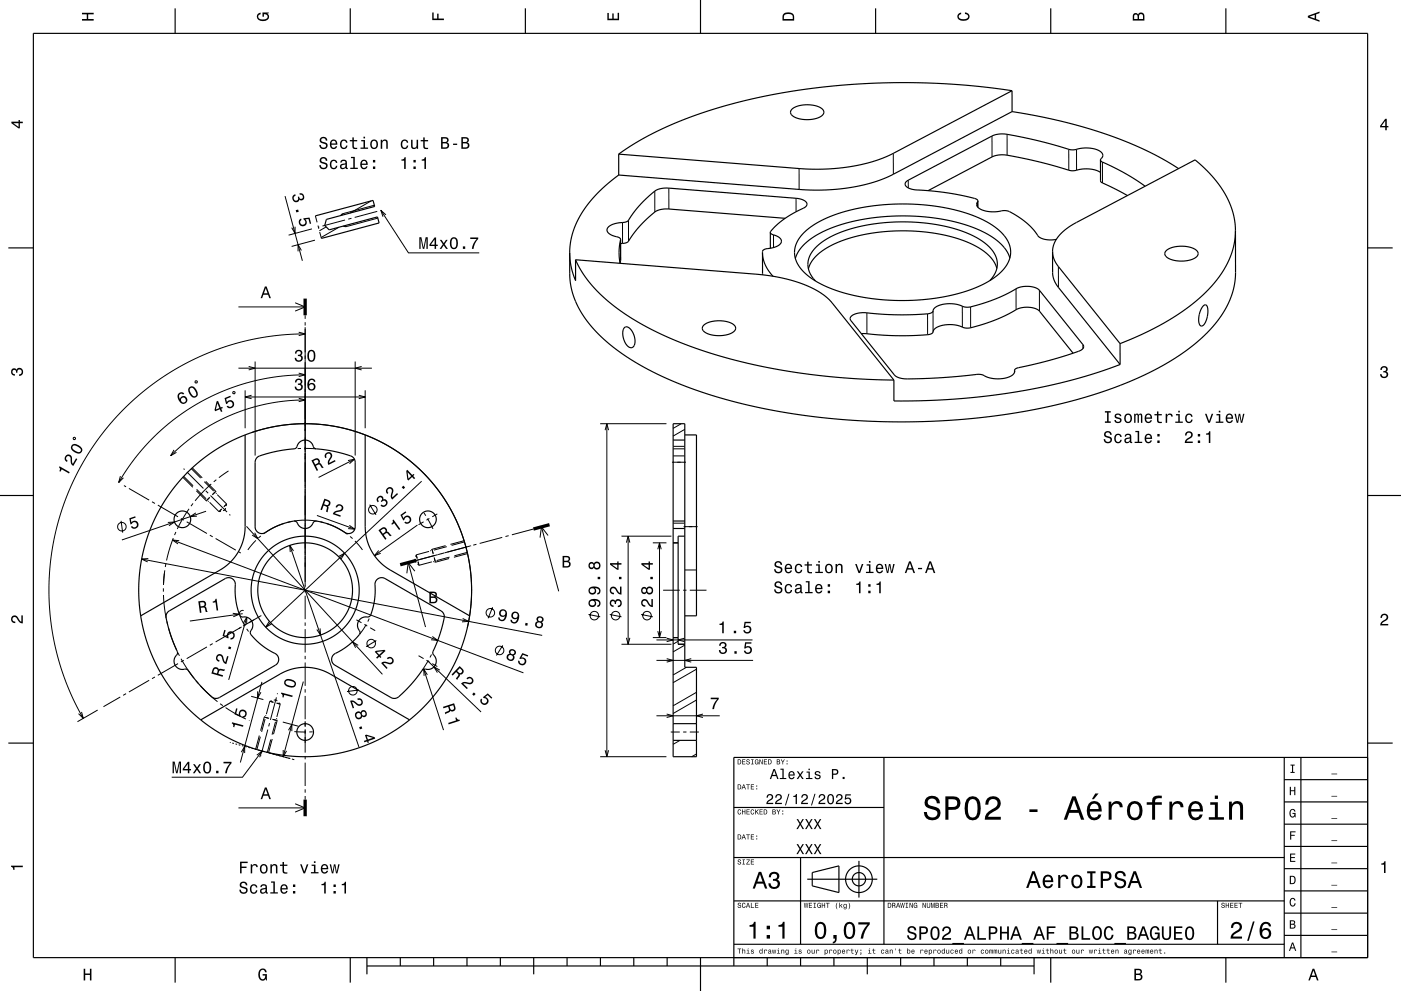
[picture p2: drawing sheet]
<svg xmlns="http://www.w3.org/2000/svg" width="420mm" height="297mm" viewBox="0 0 420 297" stroke-linecap="round" stroke-linejoin="round" font-family="sans-serif">
<g fill="none" stroke="#000" stroke-width=".3">
<path d="M85.5 58.8l5.1 19.4M196.3 57.3v6.2M200.5 56.4v6.2M238.6 59.4l.1 4.1M239.6 50.5v6.3M267.8 46v6.2M272.3 54v2.3M297.4 40.8v6.2M301.9 40.3v6.2M320.4 44.8v6.2M322.7 44.8v6.2M330.5 48.6v6.2"/>
<path d="M88.5 68v2l-1-1.8M90.4 75.1l-1-1.8v2M93.5 68.6l-7 1.9M94.4 72l-7 1.9M94.5 64.7l.6 1.9M95.3 67.6l.3 1M95.7 68l-.3 .1M95.8 69.5l.6 2M97.8 68l-2.1 1.2M101.6 68.1l-5.3 3.1M103.4 65.9l-6.7 1.8M105.4 65.4l-1 .3"/>
<path d="M111.3 60.2l-6.3 3.6M112.2 61.5l-9.6 2.6-.6 .5M113.1 63.3l-6.8 1.9M113.3 65.4l-9.7 2.6-.7-.2M114.2 63.1l8.3 12.7h21.2M114.3 63l-.2 .1M115.7 64.4l-1.5-1.3 .6 1.9M186 71.9v6.2M186.6 66.7v6.3M188.4 66v6.3M231.9 70.4v3.8M293.1 60.5v1.5"/>
<path d="M317.3 79.9v6.2M71.5 92h20M88.5 90.7l3 1.3-3 1.2M89.5 99.6l2 .5-2 .5M91.5 94.5v1.1M91.5 96.6v1M91.5 98.1v77.9M259.9 93.8v6.2M278.1 94v6.3M279.7 93.2v6.3M288.5 91.8v6.2M291 92v6.2"/>
<path d="M304.6 86.6v6.2M311.6 87v6.2M58.5 114.2h.6v.5h-.5zM69.9 117.4h.5v.6l-.6-.1zM71.5 110.3h40M73.5 117v11.3M73.5 119h36M74.5 109.8l2 .5-2 .6M75.4 118.5l-1.9 .5 1.9 .5M76.5 108.3v28.2M89.5 111.8l2 .5-2 .6M89.5 119.4l2 .5-2 .5"/>
<path d="M91.5 112.3l-8.7 .6-8.1 1.7-8.3 2.8-7.6 3.8-6.8 4.6-6.4 5.7-5.4 6.2-4.6 6.9M91.5 100.1l-5.3 .1-4.9 .6-4.7 .7-4.9 1.2-5 1.5-4.5 1.7-4.7 2.1-4.5 2.4-4.4 2.8-4.3 3-4.2 3.6-3.2 3.1-3.1 3.3-3.3 4-3.1 4.3-2.5 4-2.3 4.4-2.1 4.6-1.7 4.7-1.5 4.8-1.1 4.8-.9 5.2-.5 5-.1 5.5 .2 5 .5 4.9 .8 4.7 1.2 5.1 1.6 5 1.7 4.5 2.1 4.5 2.2 4.1M91.5 119.9l-5.5 .2-5.5 .8-5.3 1.3-5.4 2-5.2 2.4-4.9 3-4.4 3.3-4.1 3.7M106.5 108.3v28.2M107.6 118.5l1.9 .5-1.9 .5M108.4 109.8l-1.9 .5 1.9 .6M109.5 117v11.3M304.2 111.1v.4M324.6 103.3v1.2M22 131.1l.6 .1-.1 .5h-.5zM52.2 134.8l-1 1.8 1.7-1M75.4 129.7l6.2-1.7 6.7-.9h7l6.4 .9 6.2 1.8 6.2 2.6 5.8 3.5 5.1 4 4.5 4.7 3.9 5.2 3.4 6.1 2.3 6.1 1.5 6.1 .7 6.9-.2 6.8-1 6.4"/>
<path d="M90.2 134.4h-1M91.2 134.4l3.5 .1M104.3 138l2-.4-1.5 1.4M106.3 137.6l-10.8 5.5M179.9 127h19.9M181.4 128.9l.5-1.9 .5 1.9M181.9 127v99.8M201.4 138.5h4.2M201.8 133.8h3.5M201.8 134.5h3.5M201.8 136.6h3.5M204.2 127l-2.4 1.4"/>
<path d="M205.3 128.7l-3.5 2M36.1 142.7l-.5 1.9 1.4-1.4M36.3 156.1l.5 3.5M37.2 145.5l.6 .4M38.7 146.4l6 3.5M45.6 150.4l.9 .5M47.3 151.4l6.1 3.5M50.3 156.6l2-.2-1.7 1.2M52.7 159.4l-.4 1M54.2 155.4l.9 .5M54.8 143l3 3M55 140.4l.3 .3"/>
<path d="M55.1 142.8l2.8 2.8M56 156.4l6 3.5M56 141.4l5 5M56.7 152.5l-3.6 6M57.4 140.5l2.8 2.8M57.6 140.2l3 3M57.9 150.9l-.6 .8M58.7 153.7l-1.7 1.1 2-.1M58.9 147.1l3 3M58.9 146.6l2.9 2.9M61.2 144.4l2.9 2.8M61.7 144.3l3 3"/>
<path d="M61.7 147.1l.7 .7M61.8 153.2l-25.3 8.6M61.9 150.1l.2 .1M62.3 150.2l.3 .1M62.8 150.5l2.9 2.9M62.9 149l-1 1.1M63.1 148.5l5 5M63.3 145.1l-4.8 5M64.7 147.3l-1.1 1M64.7 147.3v.2M64.8 147.7l.1 .3M64.9 143.8l-.8 .6"/>
<path d="M65.1 148.2l2.8 2.9M66.3 153.2l-.6 .2M66.5 152.5l-.8 .9M67.6 152.3l-.1 .6-.6 .1M67.9 151.1l-.8 .8M67.9 151.1l-.1 .6M68.5 141.1l-2.9 2M68.8 154.2l.2 .2M73.9 157.7l40.7 44.4M76.3 159.6l1 1.8-1.7-1M85.2 156.8l-3.2 1.4-3 1.8M87.1 156.3l-.9 .3"/>
<path d="M88.1 156.2l3.5-.3 3.5 .3M95 154.5l11.4 4.1M96.1 156.4l.9 .2M98 156.9l3 1.3 3.2 1.9M104.7 157.4l1.7 1.2-2-.2M110.8 151.2l1.9 3.1M125.1 157.4l-12.8 9.1M126.4 144.2l-46.7 43.8M127 156.4l-1.5 .9M127.1 153.7l.5 .9M128.2 155.4l1.6 3.1M128.7 155.4l-.8 .5"/>
<path d="M131.1 154l-1.5 .9M159.9 158.6l-6.4 1.7M162.3 157.9l5.2 19.3M201.8 156.8h3.5M201.8 158.4h.1M204.9 157.8h4.2M42.5 167.5l120 22.9M44.5 167.4l-2 .1 1.8 .9M49 176.3v1M49 178.3l.8 7M49.3 171.8l-.3 3.5M49.4 170.9l-.4 4"/>
<path d="M49.7 169l-.1 .9M51.7 161.8l105.2 39.8M52 161.3l-2.1 6.7M53.7 162l-2-.2 1.7 1.2M62.9 160.4l.9 .5M64.6 161.4l6.1 3.5M71.6 165.4l.6 .3M76.7 162l-2.4 2.8M78.2 160.6l-.8 .7M86.9 163.5l20.7 60.4M88 165.1l-1.1-1.6 .1 1.9M91.5 176.6v1"/>
<path d="M91.5 178.6v7M101.5 166.8l1.8-1-1 1.7M104.9 160.8l.8 .6M106.4 162.1l2.3 2.7M113.5 165l-1.2 1.5 1.8-.7M122.6 168.5l-.2 .1 5.2 19.3M124.4 171.2l-2-2.6-.4 3.2M124.4 167.5l-.1 .6 .4 .4M124.8 166.3l.3 1.2M124.8 166.3l-.2 .6M125.2 169l.4 .4M125.3 168.2l.3 1"/>
<path d="M125.3 168.4l.3 1M128.6 165.3l-3.8 1M129.1 165l-.1 .2M129.5 168.4l-3.9 1M129.5 164.6l-.2 .2M129.5 164.6l.4 1.5M129.8 168.3l.3 .1M130.2 167l.3 1.3M130.2 167.3l.3 1.2M130.3 168.4l.2 .1M131.2 166.2l-7.6 2.1M133.2 165.7l-1.9 .5"/>
<path d="M133.6 163.5l-4.1 1.1M133.9 163.8l-3.8 1.1M134.6 167.4l-4.1 1.1M134.8 167l-3.9 1M139.1 162l-4.1 1.1M139.2 162.4l-3.8 1M140.1 165.5l-3.9 1.1M140.2 165.9l-4.1 1.1M140.9 163.6l-7.6 2.1M141.2 163.6h-.2M142.8 163.1l-.9 .3M150.6 161.1l-6.8 1.8"/>
<path d="M152.5 160.5l-1 .3M164.3 160.5l-2-2.6-.4 3.2M186.3 160.7h15M187.8 162.6l.5-1.9 .5 1.9M188.3 160.7v32.4M195.7 162.7h4.1M197.2 164.6l.5-1.9 .5 1.9M197.7 162.7v28.4M198.8 176.9h5M204.8 176.9h1M205.3 170.8h3.5M206.8 176.9h5"/>
<path d="M50 186.2l.3 1M50.5 188.2l2.4 6.5M53.3 195.6l.5 .9M53.4 198.9l-6.1 3.5M54.3 197.4l3.8 5.8M55.1 197.9l-.9 .5M62 193.9l-6 3.5M63.8 192.9l-.9 .5M69.8 183.8l2 .3-1.9 .7M71.9 184.5l1.5 3.1M72.4 187.9l-7.8 4.5M72.8 183.9l-15.9 2.2"/>
<path d="M73 186.7l1-1.7-.1 2M73 183a1 1 0 0 0-1.2 1.1M73.7 187.1l-.8 .5M74 188.5l.5 .8M74 185l-5.4 18.8M76.1 185.8l-1.5 .8M78.3 184.5l-5 2.9M80.7 186.3l-1 1.7 1.7-1M91.5 186.6v1M91.5 188.6v7M91.5 196.6v1M91.5 198.6v7"/>
<path d="M96 188.3l.1 2-1.1-1.6M106.9 185.8l1.5 .8M107.4 193.4l-1.7-1.1 .9 1.8M109.2 187.1l.9 .5M109.8 187.2l-2 2.9M110.7 185.4l-.4 .9M111 188.1l1.5 .9M112.8 192l-3 1.8M125.5 196.5l1.5 .9M127.9 197.9l.8 .5M128.3 198.1l15.9 15.3M128.4 197.9l-1.8 3"/>
<path d="M129.4 196.2l-.5 .8M129.6 198.9l1.5 .9M129.6 190.8l1.6 1.1-2-.2M138.7 185.4l1.8 .8-2 .2M147.7 182l-1.4 3.3M150.7 193.4l-1.9 3M176.4 184.2l3.5 .7M182.8 184.2l3.5 .7M186.3 193.1h15M187.8 191.2l.5 1.9 .5-1.9M192.2 184.2l3.5 .7M195.7 191.1h4.1"/>
<path d="M196.8 197.9h29M196.8 191.8h28.8M197.2 189.2l.5 1.9 .5-1.9M199.9 197.4l1.9 .5-1.9 .5M199.9 191.3l1.9 .5-1.9 .5M203.3 192.2l-1.5 .9M205.2 191.3l-1.9 .5 1.9 .5M205.3 193.3l-3.5 2.1M205.8 200l-4 2.3M207.2 197.4l-1.9 .5 1.9 .5M24.4 213.4l.6 1.9-1.5-1.4M29.3 212.8l-6.1 3.5"/>
<path d="M36.1 208.9l-5.1 2.9M37.8 207.9l-.9 .5M44.7 203.9l-6 3.5M46.5 202.9l-.9 .5M58.8 204l.6 .8M60.1 205.5l5.1 4.8M66 210.9l.8 .6M67.6 212.1l6.1 3.4M74.6 215.9l.2 .1M75.3 208.7l3.7 1M77.2 207.2v2l1-1.7M78.5 204.4l-6.4 24.1"/>
<path d="M79.2 214.9l1.5 .4M79.2 214.9l-1.1 4.1M79.4 214.7l-.2 .2M79.5 215.5l-1.1 3.8M79.8 214.4l-.2 .2M80.3 218.7l-1.8 6.7M80.8 216.7l-.3 1M80.9 210.2l1 .2M80.9 210.2l-1 3.8M81.1 210.2l1 .3M81.5 210l-.6 .2M81.6 215.6l1.5 .3"/>
<path d="M82.1 209.9l.6-.2 .4 .4M82.6 216.3l-1 3.9M82.8 210.7l1 .3M82.9 209l-1.8 6.8M82.9 215.2l.1 .3M83 215.7l.1 .2M83 210.8l1 .2M83.1 215.9l-1.1 4.1M83.2 207.8l-.1 .2M83.6 210.6l.4 .4M84 211l-1 3.9M84.8 216.4l4.6 1.2"/>
<path d="M86.5 218.9l1-1.8v2M88.2 219.3l3.5 .1M90.9 204.3l-6 22.5M91.5 206.6v1M91.5 208.6v7M91.5 216.1v1.8M91.5 218.6v7M93.7 219.3l-1 .1M107.6 206.8l-3.6 .5M127 200.6l6 18.2M128.1 202.2l-1.1-1.6 .1 2M131.8 200.8l-1.7-.9 1 1.7"/>
<path d="M196.8 214.5h19M199.9 214l1.9 .5-1.9 .5M201.1 219.4h2.7M204.8 219.4h1M206.8 219.4h2.7M208.8 209.8l-7 4M208.8 200.6l-7 4M208.8 216.7l-.3 .2M208.8 207.5l-7 4M210.7 214l-1.9 .5 1.9 .5M68.9 222.5l.2 .1M69.6 222.7l.5 .1"/>
<path d="M70.6 222.9l.5 .2M71.6 223.2l.4 .1M72.4 225.4l.9-1.7v2M72.5 223.5l.5 .1M73.5 223.7l.5 .2M74.5 224l.4 .1M75.4 224.2l.5 .2M76.4 224.5l.5 .1M77 226.3l1.6-1.2-.8 1.8M77.4 224.8l.4 .1M77.7 220.4l-1.1 4.1M78 220.8l-1 3.8"/>
<path d="M78.2 226.4v.2M78.3 225l.3 .1M78.6 225.1l-5.9 7.8h-21.2M78.6 225.1l.7 .2M79.8 225.4l.5 .1M80.7 225.7l.5 .1M81.2 221.6l-1.1 3.9M81.6 221.5l-1.1 4.1 6.3 1.7M82.7 226.2l.5 .1M84.6 226.7l.5 .1M84.9 224.8v2l1-1.7M85.6 227l.5 .1"/>
<path d="M86.5 227.2l.5 .2M87.5 227.5l.7 .2M91.5 226.6v1M91.5 228.6v7M91.5 236.6v1M91.5 238.6v1M179.9 226.8h19.9M181.4 224.9l.5 1.9 .5-1.9M203.9 221.9l-2.1 1.2M208.8 226l-1.4 .8M71.5 242.1h20M88.5 240.9l3 1.2-3 1.3"/>
<circle cx="36.5" cy="157.9" r="1.28"/>
<circle cx="111.8" cy="152.8" r="1.28"/>
<circle cx="111.3" cy="192.9" r="1.28"/>
<circle cx="147" cy="183.6" r="1.28"/>
<circle cx="149.8" cy="194.9" r="1.28"/>
<circle cx="178.2" cy="184.5" r="1.28"/>
<circle cx="184.6" cy="184.5" r="1.28"/>
<circle cx="194" cy="184.5" r="1.28"/>
<circle cx="105.8" cy="207" r="1.28"/>
</g>
<g fill="none" stroke="#000" stroke-width=".35">
<path d="M10 10h400v277h-400zM52.5 2.5v7.5M105 2.5v7.5M157.5 2.5v7.5M210 0v10M262.5 2.5v7.5M315 2.5v7.5M367.5 2.5v7.5M237.4 32.8a8.3 8.3 0 0 1 9.3 .1 1.53 1.53 0 0 1-1.2 2.3l-2.2 .6-2.9-.1a3.4 3.4 0 0 1-3.4-2.1zM303.4 27.2l-36.9 19.4-5.2 1.9-6.5 1.5-6.5 .6h-6.8l-56-4.4M303.4 27.2l-8.1-1.1-7.6-.7-8.7-.5-8.7-.1-8.3 .1-8.9 .6-8.3 .8-7.6 1.1-7.4 1.3-8.3 1.9-7.2 2-7 2.4-6.2 2.4-5.5 2.6-5.6 3.2-4.5 3M303.4 27.2v6.2"/>
<path d="M303.4 33.4l-37 19.5-5.3 1.9-6.3 1.4-6.8 .7h-6.5l-56-4.4M303.4 33.4l13.8 2.7 7.2 1.9 7.1 2.2 6.1 2.3 5.7 2.5 5.4 2.7 4.6 2.8M185.5 46.2v6.3M185.5 52.5l-3.6 2.8-2.8 2.6-2.5 2.9-2 2.8-1.7 3-1.2 3.1-.7 3-.2 3.1M329.9 47.9v6.3a3.6 3.6 0 0 0 2.2 1.4l5.9 3M329.9 47.9a1.54 1.54 0 0 0 .7-1.7 1.54 1.54 0 0 0-1.3-1.2l-2.6-.6-2.7 .1a7.5 7.5 0 0 1-6.1-.5l-8.4-2.2-8.3-1.6a7.4 7.4 0 0 0-3.8 .6l-25.1 13.2a1.25 1.25 0 0 0-1 1.4 1.25 1.25 0 0 0 1.3 1.1l1.7 .4 9.3 .8 6.9 1.3a3.6 3.6 0 0 1 2.7 1.2M329.9 47.9a3.3 3.3 0 0 0 2.2 1.4l6.3 3.3 4.9 3.2M329.9 51.7l-1.1-.6-1.5-.4h-3.2a7.6 7.6 0 0 1-6.1-.4l-7.8-2.1-8.8-1.8a7.5 7.5 0 0 0-4 .6l-19.2 10.1M2.5 74.3h7.5M94.5 64.7l17.3-4.6 .5 1.8-14.5 3.9-.4 1.8 1.3 1.3 14.5-3.9 .5 1.8-17.3 4.7M102.6 64.1l.1 .4M103.5 67.6l.1 .4"/>
<path d="M170.8 75.8l.4 4.2 1.4 4.1-.1-6.2M172.5 77.9l56 4.4 6.3 1.1 5.6 1.6 4.8 2.3 1.8 1.2 1.8 1.6 19.2 23.8M172.5 77.9l1.9 3.5 2.6 3.5 3.1 3.4 3.9 3.4 4.9 3.4 5 2.9 5.7 2.8 6 2.5 6.5 2.3 6.9 2 7.4 1.8 8.1 1.6 8.5 1.2 7.7 .9 9.2 .6 8.1 .2M186 71.8l.1 6.2-.2 .9-.3-3.4zM228.6 75.7v6.7M228.6 75.7l.2 1.7 .6 1.8 1 1.9 1.3 1.7M230.9 69.6l1.2-1.5 2.4-2 5.2-3.2a2.85 2.85 0 0 0 2.2-1.7 3.1 3.1 0 0 0-3.3-1.8l-38.1-3a8.4 8.4 0 0 0-7 3.4l-2.5 2.6-2 2.7a2.54 2.54 0 0 1-3.1 1.6l-.7 .1a3.3 3.3 0 0 0-3.2 2.1 3.6 3.6 0 0 0 3.3 2.2l.7 .7M230.9 69.6l.3 .5 .7 .3a2.23 2.23 0 0 1 2.3 2.3 5.6 5.6 0 0 1-4.7 1.9l-.8 .4-.1 .7M230.9 69.6v4.8M235.4 65.4l-34.9-2.8a8.4 8.4 0 0 0-7 3.4l-2.6 2.8-1.9 2.6a2.46 2.46 0 0 1-3 1.6M241 69.7l2.7-2.1 3.6-2 4.1-1.6 5-1.4 5.3-.9 5.2-.5 5.2-.1 5.9 .4 5.5 .8 4.8 1.2 4.4 1.5 3.9 2 2.9 2 2.2 2.5 1 2.3 .3 2.4-.4 1.6-.7 1.5-1.1 1.5-1.5 1.4-3.8 2.6-5.2 2.3-6 1.6-7.1 1.1-7.2 .3-7.2-.4-6.6-1.1-6.1-1.7-4.9-2.2-3.7-2.7-1.4-1.4-1-1.6-.7-1.6-.2-1.5 .1-1.7 .6-1.5 .9-1.5zM293.2 60.2a1.61 1.61 0 0 0 1.1 2.7l2.1 .5h2.5a7.1 7.1 0 0 1 6.8 1.8l2.9 2.4 2 2.3a4.1 4.1 0 0 0 4.4 2l1.7-.2"/>
<path d="M293.2 60.2v1.9M302.7 77.3l-1.3-2.6-2.2-2.4-3.2-2.1-3.9-1.9-4.6-1.5-5.4-1.2-5.8-.7-5.9-.2-6 .3-5.5 .7-5.2 1.1-4.8 1.6-3.9 1.9-3.1 2.2-2.3 2.6-1.2 2.4M315.5 75.4l.4 2.1 1.2 2.2 18.7 23.3M315.5 75.4l.1 6.9 .9 2.7 19.3 24.2M349.7 75.1l1.2-.7 1.4-.5 1.7-.1 2 .1a3.1 3.1 0 0 1 3.2 2.2 4.4 4.4 0 0 1-4.4 2.1l-2.5-.1a3.1 3.1 0 0 1-3.1-2.2zM370.4 69.1l-.1 14.6-.8 3.9-1.5 3.7-2.6 4.3-3.7 4.3-4.8 4.2-5.6 3.8-6.4 3.6-7.6 3.4-8.8 3.2-9.3 2.6-9.4 2.1-10.1 1.7-11.2 1.2-10.6 .6-11.5 .1-11-.4-10.9-1.1-10.3-1.5-10-2-9.4-2.5-9-3-7.7-3.3-7-3.6-6.3-4.2-4.8-4-4.1-4.7-2.7-4.4-1.8-4.8-.6-3.8v-7.3M370.4 69.1l-.2-2.9-.7-2.7-.9-2.7-1.4-2.7-1.6-2.6-2.3-2.8-5-4.8-37.3 19.8-2.3 1.7-1.7 1.9-1.1 2-.4 2.1M370.4 69.1l-.6 4.7-1.7 4.8-3 4.8-3.8 4.4-5 4.2-6 4-6.9 3.7-7.6 3.3M410 74.3h7.5M187.2 98.2a1.77 1.77 0 0 1 2.4 1.3 3.6 3.6 0 0 1 0 4.6 2.05 2.05 0 0 1-2.3-1.7 4 4 0 0 1-.1-4.2zM211 97.4l1-.6 1.7-.5 1.7-.2 1.9 .2a3.1 3.1 0 0 1 3.2 2.2 4.4 4.4 0 0 1-4.3 2.1l-2.5-.2a3.1 3.1 0 0 1-3.2-2.1zM255.2 94.8a8 8 0 0 1 6.4-.9l7.2 .4 7.7-.1a3.5 3.5 0 0 0 3.2-1 4.2 4.2 0 0 1 4.3-2.2l3.4 .3a6.5 6.5 0 0 0 5.9 0l6.3-2.2 5.1-2.6a6.9 6.9 0 0 1 6.9 .5l13.1 16.3a1.38 1.38 0 0 1-1.3 2l-7.9 2.5-8.6 2.1a3.4 3.4 0 0 0-2.8 1.1 2.4 2.4 0 0 1-2.4 2.2l-2.9 .3-2.8-.4a6.1 6.1 0 0 0-5.2-.7l-9.6 .9-9.2 .3a5.2 5.2 0 0 1-3.9-1.2l-13-16.3-.2-.6z"/>
<path d="M258.2 100l9.6 .6 8.5-.2a4.5 4.5 0 0 0 3.4-.8 3.3 3.3 0 0 1 3.3-2.2l2.3-.1 2.1 .3a6.4 6.4 0 0 0 5.9 0l6-2.1 5.1-2.6a6.9 6.9 0 0 1 7.2 .3l10.1 12.7M296.7 84.1l1.3-1.6 .7-1.5 .3-1.6-.1-1.5-.6-1.5-1-1.5-2.8-2.6-4.5-2.4-5.7-1.8-6.7-1.2-6.9-.4-6.7 .4-6.8 1.1-5.7 1.8-4.5 2.4-1.9 1.4-1.4 1.5-.8 1.4-.6 1.5-.1 1.6 .3 1.5 .8 1.6 1.2 1.5M298.8 80.5l-1-2.3-1.9-2.1-2.6-1.9-3.5-1.7-4.2-1.4-4.4-1-5.6-.7-5.2-.2-5.4 .2-4.8 .7-4.5 1-4.4 1.5-3.5 1.7-2.6 1.9-1.9 2.2-.9 2.2M360.7 91.7a.75 .75 0 0 1 1-.3 .75 .75 0 0 1 .4 1v.5a4.7 4.7 0 0 1-1.9 4.8 1.64 1.64 0 0 1-.8-2.1 6.5 6.5 0 0 1 1.3-3.9zM304.1 111v.5M335.8 103v6.2M335.8 109.2l-11.6 3.9-12.2 3-12.4 2.1-14.4 1.5-8.2 .4-9 .1v-6.3M73.5 130.3l4.3-1.4 4.2-1 4.4-.7 4.7-.2 4.8 .2 4.5 .6 4.8 1.1 4.3 1.4M73.5 130.3v28.5l-.7 3.4-1.4 3.2-1.9 2.6-2.9 2.4-24.4 14.2M73.5 130.3l-4.1 1.9-3.5 1.9-3.6 2.3-3.3 2.6-3.1 2.9-2.9 3.2-2.5 3.4-2.3 3.6-2 3.7-1.5 3.7-1.4 4.3-1 4.4-.5 4-.2 4 .1 4.2 .5 4.2M77 137.2l.8-.6 3.2-.9 6.2-1.1a1.78 1.78 0 0 0 2.2-1.6 2.62 2.62 0 0 1 2.8-1 2.62 2.62 0 0 1 1.9 2.2l.7 .3 4 .5 3.7 .8a8.6 8.6 0 0 1 3.6 1.6l.4 1.1v19.4a2.11 2.11 0 0 1-1.5 1.9 2.11 2.11 0 0 1-2.3-.7l-3.3-1.7-3.6-1.1a1.57 1.57 0 0 0-2.4 1.1 2.65 2.65 0 0 1-4.5-1l-.7-.2-2.3 .5-4.4 1.7a6.2 6.2 0 0 1-3.4 1.5 1.99 1.99 0 0 1-1.6-2v-19.4zM109.5 130.3v28.3l.6 3.4 1.3 3.2 2.1 2.9 2.7 2.2 24.6 14.3"/>
<path d="M109.5 130.3l3.8 1.7 4 2.2 3.5 2.3 3.1 2.5 3 2.7 3 3.3 2.7 3.6 2 3.2 2 3.8 1.6 3.6 1.2 3.8 1 4.2 .7 4.2 .3 4.4-.1 4.5-.5 4.3M201.8 127h3.5v73h3.5v26.8h-7zM201.8 131.9h3.5M205.3 130.3h3.5v54.3h-3.5M0 148.5h10M201.8 158.4h3.5M201.8 156.2h3.5M410 148.5h10M112.9 173.8a2 2 0 0 1 2.5-.4l16.8 9.7a2.63 2.63 0 0 1 .7 3.4l-1.1 3.8-1.5 4a1.78 1.78 0 0 0 .2 2.7 2.62 2.62 0 0 1-.5 2.9 2.62 2.62 0 0 1-2.9 .6l-.6 .4-2.3 3.1-2.7 2.9a8.6 8.6 0 0 1-3.1 2.4l-1.2-.2-16.8-9.7a2.11 2.11 0 0 1-.9-2.3 2.11 2.11 0 0 1 1.7-1.6l3.2-2 2.7-2.6a1.57 1.57 0 0 0 .2-2.6 2.64 2.64 0 0 1 3.2-3.4l.6-.5 .7-2.3 .7-4.7a6.2 6.2 0 0 1 .4-3.6zM201.8 162.7h1.5M205.3 160.7h-2v32.4h2M42.2 184.6l.9 4.6 1.3 4.3 1.7 4.2 2.2 4.2 2.7 4.2 2.8 3.5 2.8 2.9 3.6 3.2"/>
<path d="M50.4 183.4l17.1-10a2.11 2.11 0 0 1 2.4 .3 2.11 2.11 0 0 1 .6 2.3l.2 3.8 .8 3.6a1.57 1.57 0 0 0 2.2 1.5 2.64 2.64 0 0 1 1.3 4.5l.2 .7 1.4 1.6 3.9 3.1a6.1 6.1 0 0 1 2.9 2.2 1.99 1.99 0 0 1-.9 2.4l-16.7 9.7a2.63 2.63 0 0 1-3.3-1.2l-3.2-3.2-2.3-2.9a1.78 1.78 0 0 0-2.5-1.2 2.62 2.62 0 0 1-2.3-1.9 2.62 2.62 0 0 1 1-2.8l-.1-.7-1.5-3.8-1.2-3.8a6.3 6.3 0 0 1-.3-3.8zM140.8 184.6l-.9 4.2-1.2 4.3-1.9 4.7-2.1 4-2.4 3.8-2.9 3.7-3.1 3.3-3.5 3.1M201.8 191.1h1.5M60.2 215.7l24.6-14.2 3.6-1.2 3.2-.3 3.5 .4 3.2 1.2 24.5 14.1M60.2 215.7l3.4 2.6 3.6 2.2 3.6 1.8 4.2 1.7 4 1.2 4.2 .9 4.4 .5 3.8 .2 4.5-.2 4.4-.6 4.2-.9 3.8-1.2 3.7-1.5 3.6-1.8 3.8-2.4 3.4-2.5M201.8 216.9h7M2.5 222.7h7.5M201.8 221.9h7M265 227v56M385 233.7h25M385 227v60M390 227v60"/>
<path d="M410 222.7h7.5M410 227h-190v62.5M220 257h165M220 242h45M240 257v26M257.5 258v11M385 253.7h25M385 247h25M385 240.3h25M220 270h165M242 263.5h21M243.5 261.5l8-2v8l-8-2z"/>
<path d="M365 270v13M385 273.7h25M385 267h25M385 260.3h25M52.5 287v7.5M105 287v7.5M110 289.5h200M110 287v5M120 287v2.5M130 287v2.5M140 287v2.5M150 287v2.5"/>
<path d="M160 287v5M170 287v2.5M180 287v2.5M190 287v2.5M200 287v2.5M210 287v10M220 283h165M230 287v2.5M240 287v2.5M250 287v2.5M260 287v5M270 287v2.5"/>
<path d="M280 287v2.5M290 287v2.5M300 287v2.5M310 287v5M315 287v7.5M367.5 287v7.5M385 280.3h25"/>
<circle cx="54.7" cy="155.6" r="2.5"/>
<circle cx="128.3" cy="155.6" r="2.5"/>
<circle cx="91.5" cy="176.9" r="16.2"/>
<circle cx="91.5" cy="176.9" r="14.2"/>
<circle cx="91.5" cy="219.4" r="2.5"/>
<circle cx="257.5" cy="263.5" r="2"/>
<circle cx="257.5" cy="263.5" r="4"/>
</g>
<path d="M91.5 89.5v5M164.7 157.3l-4.8 1.3M124.8 168l-4.8 1.3M91.5 239.6v5" fill="none" stroke="#000" stroke-width="1" stroke-linecap="butt"/>
<g fill="#000">
<path d="M24.6 3.8h3.5v.5h-1.7v1.4h1.7v.5h-3.5v-.5h1.4v-1.4h-1.4z" fill-rule="evenodd"/>
<path d="M77.3 4.2l.8-.4v.5l-.3 .1a.68 .68 0 0 0-.4 .6 .68 .68 0 0 0 .4 .6 1.68 1.68 0 0 0 2.4-.6 .93 .93 0 0 0-1.1-.8v.8h-.4v-1.3h1.9v.3l-.5 .1 .4 .4a1.19 1.19 0 0 1-.9 1.7 1.9 1.9 0 0 1-2.6-1.3z" fill-rule="evenodd"/>
<path d="M129.6 3.8h.4v1.8h1.1v-1.5h.4v1.5h1.6v.4h-3.5z" fill-rule="evenodd"/>
<path d="M182.1 3.9h.4v1.7h1.1v-1.6h.4v1.6h1.2v-1.8h.4v2.3h-3.5z" fill-rule="evenodd"/>
<path d="M235 4a2.21 2.21 0 0 0-.4 2.2h3.5v-1.2a1.92 1.92 0 0 0-3.1-1zM235.3 4.4l.4-.2a1.44 1.44 0 0 1 2 .8v.7h-2.7l.1-1z" fill-rule="evenodd"/>
<path d="M287.3 4.2l.8-.4v.4l-.3 .1a.66 .66 0 0 0-.4 .6 .66 .66 0 0 0 .4 .6 1.69 1.69 0 0 0 2.5-.5 .9 .9 0 0 0-1-.8v-.5a1.24 1.24 0 0 1 1.4 1.1 1.24 1.24 0 0 1-1.1 1.4 1.93 1.93 0 0 1-2.6-1.2z" fill-rule="evenodd"/>
<path d="M339.8 4.2l-.2 2h3.5v-1.4a.98 .98 0 0 0-.7-1 .98 .98 0 0 0-1.2 .6 .84 .84 0 0 0-1.4-.2zM340.1 4.5l.4-.1 .4 .1 .1 1.2h-1zM341.6 4.4l.4-.2a.58 .58 0 0 1 .7 .7v.8h-1.2z" fill-rule="evenodd"/>
<path d="M392.1 4.7v.6l3.5 1.2v-.4l-1-.4v-1.4l1-.4v-.4zM392.6 5l1.5-.5v1z" fill-rule="evenodd"/>
<path d="M3.4 36.5v.4l2.1 1.6h.5v-1.6h.8v-.4h-.8v-.5h-.4v.5zM4 36.9h1.6v1.1z" fill-rule="evenodd"/>
<path d="M415.3 35.6l-1.6 2.1v.5h1.6v.8h.4v-.8h.5v-.4h-.5v-2.2zM415.3 36.2v1.6h-1.1z" fill-rule="evenodd"/>
<path d="M88 58.4a1.16 1.16 0 0 0-.1 1.9 1.16 1.16 0 0 0 1.8-.5 1.01 1.01 0 0 0 1.5-.4 1.01 1.01 0 0 0-.5-1.4h-.9l.1 .4a.62 .62 0 0 1 .8 .1 .62 .62 0 0 1-.1 .9 .62 .62 0 0 1-.8 0l-.1-.5-.4 .1a.72 .72 0 0 1-.2 1 .72 .72 0 0 1-1-.2 .72 .72 0 0 1 .2-1l.3-.1-.1-.5zM88.7 63l.1 .7 .8-.2-.2-.7zM89.9 65.7a1.21 1.21 0 0 0-.1 1.7 1.21 1.21 0 0 0 1.7 .1 1.21 1.21 0 0 0 0-1.8l1-.1 .4 1.5 .4-.1-.5-1.8-1.9 .2 .1 .4a.8 .8 0 0 1 .6 1.1 .8 .8 0 0 1-1.3 .3 .8 .8 0 0 1 .1-1.3l-.1-.4z" fill-rule="evenodd"/>
<path d="M96.1 41.3a1.09 1.09 0 0 0-.1 1.3 1.09 1.09 0 0 0 1.2 .5 .64 .64 0 0 1 .5 .9 .64 .64 0 0 1-1 .2l-.5-.8h-.5a1.21 1.21 0 0 0 1.5 1.3 1.21 1.21 0 0 0 .7-1.8l-1.2-.4a.62 .62 0 0 1-.1-1.1 .62 .62 0 0 1 1 .4l.1 .3h.4a1.19 1.19 0 0 0-.7-1 1.19 1.19 0 0 0-1.3 .2zM99.2 42.2a1.45 1.45 0 0 0-.3 1.6 1.45 1.45 0 0 0 1.5 .8l.7-.8h-.5l-.6 .5a.76 .76 0 0 1-.7-.9h1.8a1.16 1.16 0 0 0-.5-1.4 1.16 1.16 0 0 0-1.4 .2zM99.5 42.4l.2-.2a.67 .67 0 0 1 .7 .1 .67 .67 0 0 1 .3 .7h-1.4zM102.2 42.2a1.45 1.45 0 0 0-.2 1.7 1.45 1.45 0 0 0 1.5 .7l.6-.5 .1-.5h-.5l-.4 .7a1.02 1.02 0 0 1-.9-1.1 1.02 1.02 0 0 1 .9-1l.4 .6h.5a1.09 1.09 0 0 0-.8-1 1.09 1.09 0 0 0-1.2 .4zM105.6 41.2v.8h-.7v.4h.7l.1 1.8a1.04 1.04 0 0 0 1.4 .5v-.4a.68 .68 0 0 1-1-.4v-1.5h1v-.4h-1v-.8zM108.3 42v.4h.7v1.8h-.9v.4h2.2v-.4h-.9v-2.2zM109 41v.5h.4v-.5zM111.3 42.2a1.45 1.45 0 0 0-.2 1.7 1.45 1.45 0 0 0 1.5 .7 1.45 1.45 0 0 0 .7-1.8 1.45 1.45 0 0 0-1.6-.9zM111.6 42.5a.67 .67 0 0 1 .7-.3 .67 .67 0 0 1 .5 .6 .93 .93 0 0 1 0 1.1 .93 .93 0 0 1-1 .3 1.36 1.36 0 0 1-.2-1.7zM114.1 41.9v2.7h.5v-1.6a.63 .63 0 0 1 .4-.7 .63 .63 0 0 1 .8 .3v2h.4v-1.8a.89 .89 0 0 0-.6-1 .89 .89 0 0 0-1 .5v-.4zM120.4 42.2a1.45 1.45 0 0 0-.2 1.7 1.45 1.45 0 0 0 1.5 .7l.6-.5 .1-.5h-.4l-.5 .7a1.02 1.02 0 0 1-.9-1.1 1.02 1.02 0 0 1 1-1l.3 .6h.5a1.09 1.09 0 0 0-.8-1 1.09 1.09 0 0 0-1.2 .4zM123.2 41.9v1.8a.89 .89 0 0 0 .7 1 .89 .89 0 0 0 1-.5v.4h.4v-2.7h-.4v1.5a.65 .65 0 0 1-.4 .8 .65 .65 0 0 1-.8-.3v-2zM126.9 41.2v.8h-.8v.4h.8v1.8a1.04 1.04 0 0 0 1.4 .5v-.4a.68 .68 0 0 1-1-.4v-1.5h1v-.4h-1v-.8zM132.2 41.1v3.5h1.4a.98 .98 0 0 0 1-.7 .98 .98 0 0 0-.6-1.2 .86 .86 0 0 0 .5-1 .86 .86 0 0 0-1-.6zM132.7 41.5h.7a.53 .53 0 0 1 .6 .6 .53 .53 0 0 1-.6 .4h-.7zM132.7 43h.8a.61 .61 0 0 1 .7 .5 .61 .61 0 0 1-.7 .7h-.8zM135.8 43v.4h1.2v-.4zM138.3 41.1v3.5h1.3a.98 .98 0 0 0 1.1-.7 .98 .98 0 0 0-.6-1.2 .86 .86 0 0 0 .4-1 .86 .86 0 0 0-.9-.6zM138.8 41.5h.7a.53 .53 0 0 1 .6 .6 .53 .53 0 0 1-.6 .4h-.7zM138.8 43h.7a.61 .61 0 0 1 .8 .5 .61 .61 0 0 1-.7 .7h-.8z" fill-rule="evenodd"/>
<path d="M96.1 47.3a1.09 1.09 0 0 0-.1 1.4 1.09 1.09 0 0 0 1.2 .4 .64 .64 0 0 1 .5 1 .64 .64 0 0 1-1 .2l-.5-.8h-.5a1.21 1.21 0 0 0 1.5 1.3 1.21 1.21 0 0 0 .7-1.9l-1.2-.4a.62 .62 0 0 1-.1-1 .62 .62 0 0 1 1 .4l.1 .3h.4a1.19 1.19 0 0 0-.7-1.1 1.19 1.19 0 0 0-1.3 .2zM99.2 48.2a1.45 1.45 0 0 0-.3 1.7 1.45 1.45 0 0 0 1.6 .8l.5-.6 .1-.4h-.4l-.4 .6a1.02 1.02 0 0 1-1-1 1.02 1.02 0 0 1 1-1l.4 .5h.4a1.09 1.09 0 0 0-.7-.9 1.09 1.09 0 0 0-1.2 .3zM102.3 48.1l-.3 .6h.4a.55 .55 0 0 1 .7-.5 .55 .55 0 0 1 .4 .8h-.2a.91 .91 0 0 0-1.3 .5 .91 .91 0 0 0 .7 1.2l.9-.4 .1 .3 .6 .1v-.4h-.3v-1.6a1.02 1.02 0 0 0-.7-.9 1.02 1.02 0 0 0-1 .3zM102.5 49.6l1.1-.3a.77 .77 0 0 1-.2 .8 .77 .77 0 0 1-.9 .1zM105.2 47v.4h.7v2.9h-.9v.3h2.3v-.3h-.9v-3.3zM108.3 48.2a1.45 1.45 0 0 0-.3 1.7 1.45 1.45 0 0 0 1.5 .8l.7-.8h-.5l-.5 .4a.75 .75 0 0 1-.7-.9h1.7a1.16 1.16 0 0 0-.5-1.4 1.16 1.16 0 0 0-1.4 .2zM108.6 48.4l.3-.1a.67 .67 0 0 1 .7 .1 .67 .67 0 0 1 .2 .6h-1.3zM111.8 49.9v.7h.7v-.7zM111.8 47.9v.8h.7v-.8z" fill-rule="evenodd"/>
<path d="M120.4 47.8v.4h.8v2.4h.4v-3.5h-.3a.77 .77 0 0 1-.9 .7zM123.9 49.9v.7h.7v-.7zM123.9 47.9v.8h.7v-.8zM126.4 47.8v.4h.8v2.4h.5v-3.5h-.3a.77 .77 0 0 1-1 .7z" fill-rule="evenodd"/>
<path d="M125.7 71.1v3.5h.4v-3.2l.7 3.2h.4l.6-3.2v3.2h.4v-3.5h-.6l-.6 3.1-.7-3.1zM130.3 71.2l-1.6 2.1v.4h1.6v.9h.4v-.9h.5v-.4h-.5v-2.1zM130.3 71.8v1.5h-1.1zM131.9 71.9l.9 1.3-1 1.4h.5l.7-1.1 .7 1.1h.6l-1-1.4 .9-1.3h-.5l-.7 1-.6-1zM135.2 71.5a2.02 2.02 0 0 0 .9 3.2 2.04 2.04 0 0 0 .9-3.2 1.11 1.11 0 0 0-1.8 0zM135.7 71.6h.7a2.37 2.37 0 0 1 0 2.6h-.7a2.38 2.38 0 0 1 0-2.6zM138.8 73.8v.8h.7v-.8zM141 71.2v.4h1.9a5.2 5.2 0 0 0-1.5 3h.6a5.3 5.3 0 0 1 1.4-3v-.4z" fill-rule="evenodd"/>
<path d="M79.4 85.9l-1.3 3.5h.5l.4-1.1h1.4l.3 1.1h.5l-1.3-3.5zM79.7 86.4l.5 1.5h-1.1z" fill-rule="evenodd"/>
<path d="M3.6 110.6a.86 .86 0 0 1 1.4 .2 1.18 1.18 0 0 1 2 .3 1.18 1.18 0 0 1-1.3 1.6v-.5a.72 .72 0 0 0 .9-.6 .72 .72 0 0 0-.8-.8 .72 .72 0 0 0-.6 .9h-.4a.62 .62 0 0 0-.4-.8 .62 .62 0 0 0-.8 .5 .62 .62 0 0 0 .5 .7h.4l-.1 .5a1.17 1.17 0 0 1-1-.7 1.17 1.17 0 0 1 .2-1.3z" fill-rule="evenodd"/>
<path d="M53.6 117.9a2.12 2.12 0 0 0 1.4 3.2 1.16 1.16 0 0 0 1.2-1.1 1.16 1.16 0 0 0-.9-1.2 1.16 1.16 0 0 0-1.4 .8 1.02 1.02 0 0 1 .1-1.5l.5-.1 .3 .2 .4-.2a1.04 1.04 0 0 0-1.6-.1zM54.2 119.9a.75 .75 0 0 1 1.5 0 .75 .75 0 0 1-1.5 0zM56.6 116.3a2.44 2.44 0 0 0 1.7 2.9 1.14 1.14 0 0 0 .9-1.6l-.3-.7a1.51 1.51 0 0 0-1.9-1zM57.2 116.3l.3-.1a2.37 2.37 0 0 1 1.3 2.2l-.6 .4a2.36 2.36 0 0 1-1.3-2.3z" fill-rule="evenodd"/>
<path d="M88.7 105.1l-.3 .9h.5a.62 .62 0 0 1 .3-.8 .62 .62 0 0 1 .8 .3 .62 .62 0 0 1-.2 .8h-.5v.4a.74 .74 0 0 1 1 .6 .74 .74 0 0 1-.8 .9 .74 .74 0 0 1-.7-1h-.5a1.18 1.18 0 0 0 1.6 1.2 1.18 1.18 0 0 0 .6-1.8l-.3-.1a1.01 1.01 0 0 0 0-1.6 1.01 1.01 0 0 0-1.5 .2zM92.4 105.3a2.02 2.02 0 0 0 .9 3.1 2.03 2.03 0 0 0 .9-3.1 1.11 1.11 0 0 0-1.8 0zM93 105.3h.7a2.38 2.38 0 0 1 0 2.6h-.7a2.37 2.37 0 0 1 0-2.6z" fill-rule="evenodd"/>
<path d="M88.7 113.8l-.3 .8h.5a.62 .62 0 0 1 .3-.8 .62 .62 0 0 1 .8 .3 .62 .62 0 0 1-.2 .8l-.5 .1v.4a.74 .74 0 0 1 1 .6 .74 .74 0 0 1-.8 .8 .74 .74 0 0 1-.7-.9h-.5a1.18 1.18 0 0 0 1.6 1.2 1.18 1.18 0 0 0 .6-1.9l-.3-.1a1.01 1.01 0 0 0 0-1.5 1.01 1.01 0 0 0-1.5 .2zM92.7 113.7a2.4 2.4 0 0 0 .2 3.3 1.16 1.16 0 0 0 1.5-.4 1.16 1.16 0 0 0-.2-1.5 1.16 1.16 0 0 0-1.6 0 1.03 1.03 0 0 1 .9-1.2l.4 .1 .2 .4h.5a1.11 1.11 0 0 0-.8-.9 1.11 1.11 0 0 0-1.1 .2zM92.6 115.9a.75 .75 0 0 1 1.5 0 .75 .75 0 0 1-1.5 0z" fill-rule="evenodd"/>
<path d="M414.1 110a1.01 1.01 0 0 1 1.5-.2 1.01 1.01 0 0 1 0 1.6 1.12 1.12 0 0 1 .4 1.5 1.12 1.12 0 0 1-1.6 .3l-.6-.5-.1-.6h.5a.72 .72 0 0 0 .7 .9 .72 .72 0 0 0 .7-.8 .72 .72 0 0 0-.9-.6v-.4a.62 .62 0 0 0 .8-.4 .62 .62 0 0 0-.5-.8 .62 .62 0 0 0-.7 .5v.4h-.5z" fill-rule="evenodd"/>
<path d="M64.9 120.3l-.6 2.5 .2 .4 1.4-.5 .3 .8 .5-.2-.4-.8 .5-.2-.2-.4-.4 .2-.8-2zM65.2 120.8l.6 1.5-1.1 .4zM67.3 119.3l.5 1.8 .3-.1a.8 .8 0 0 1 1.1-.7 .8 .8 0 0 1 .4 1.2 .8 .8 0 0 1-1.2 .1l-.5 .2a1.21 1.21 0 0 0 1.8 .4 1.21 1.21 0 0 0 .2-1.9 1.21 1.21 0 0 0-1.9 .2l-.2-.9 1.4-.6-.2-.4z" fill-rule="evenodd"/>
<path d="M97.6 135.9a1.16 1.16 0 0 1 1.8 0 1.16 1.16 0 0 1-.3 1.7l-.4 1.1 1.7-.8 .2 .4-2.2 1.1a2.76 2.76 0 0 1 .7-2.7 .7 .7 0 0 0-.9-.7 .7 .7 0 0 0-.3 1.1l-.4 .2-.2-.5z" fill-rule="evenodd"/>
<path d="M331.3 129.5a1.09 1.09 0 0 0-.2 1.3 1.09 1.09 0 0 0 1.2 .5 .64 .64 0 0 1 .5 .9 .64 .64 0 0 1-1 .2l-.5-.8h-.4a1.21 1.21 0 0 0 1.4 1.3 1.21 1.21 0 0 0 .8-1.8l-.8-.3a.71 .71 0 0 1-.9-.7 .7 .7 0 0 1 .8-.5 .7 .7 0 0 1 .6 .7h.5a1.19 1.19 0 0 0-.8-1.1 1.19 1.19 0 0 0-1.2 .3zM334.3 130.3a1.45 1.45 0 0 0-.2 1.7 1.45 1.45 0 0 0 1.5 .8l.6-.6 .1-.4h-.4l-.5 .6a1.01 1.01 0 0 1-.9-1 1.01 1.01 0 0 1 .9-1l.4 .6h.5a1.09 1.09 0 0 0-.8-1 1.09 1.09 0 0 0-1.2 .3zM337.4 130.2l-.2 .6h.4a.55 .55 0 0 1 .6-.5 .55 .55 0 0 1 .4 .8h-.2a.91 .91 0 0 0-1.3 .6 .91 .91 0 0 0 .8 1.1l.9-.4 .1 .3 .5 .1v-.4h-.2l-.1-1.6a1.02 1.02 0 0 0-.6-.8 1.02 1.02 0 0 0-1.1 .2zM337.6 131.7l1.1-.3a.77 .77 0 0 1-.2 .9 .77 .77 0 0 1-.9 .1zM340.4 129.1v.4h.7v2.9h-.9v.4h2.2v-.4h-.9v-3.3zM343.5 130.3a1.45 1.45 0 0 0-.3 1.7 1.45 1.45 0 0 0 1.4 .8l.7-.8h-.4l-.6 .5a.76 .76 0 0 1-.7-1h1.8a1.16 1.16 0 0 0-.5-1.3 1.16 1.16 0 0 0-1.4 .1zM343.8 130.6l.2-.2a.66 .66 0 0 1 .7 .1 .66 .66 0 0 1 .2 .7h-1.3zM346.9 132v.8h.7v-.8zM346.9 130.1v.7h.7v-.7z" fill-rule="evenodd"/>
<path d="M331.2 123.2v.4h.7v2.7h-.7v.4h1.8v-.4h-.7v-2.7h.7v-.4zM334.4 124.1l-.2 .3a.96 .96 0 0 0 1.2 1.2l.3 .1a.6 .6 0 0 1-.5 .8 .6 .6 0 0 1-.7-.6h-.4a1.03 1.03 0 0 0 1.3 .9 1.03 1.03 0 0 0 .6-1.4l-1.3-.5a.54 .54 0 0 1 .4-.7 .54 .54 0 0 1 .6 .5h.5a1.09 1.09 0 0 0-1.8-.6zM337.3 124.3a1.45 1.45 0 0 0-.2 1.7 1.45 1.45 0 0 0 1.6 .7 1.45 1.45 0 0 0 .7-1.8 1.45 1.45 0 0 0-1.7-.9zM337.7 124.6a.67 .67 0 0 1 .7-.3 .67 .67 0 0 1 .5 .6 .93 .93 0 0 1 0 1.1 .93 .93 0 0 1-1 .4 1.37 1.37 0 0 1-.2-1.8zM340 124v2.7h.4v-1.8l.2-.6h.3l.1 .3v2.1h.4v-2.1l.4-.3 .2 .5v1.9h.5v-1.9a.69 .69 0 0 0-.6-.9l-.5 .4-.5-.4-.5 .4v-.3zM343.5 124.3a1.45 1.45 0 0 0-.3 1.6 1.45 1.45 0 0 0 1.4 .8l.7-.8h-.4l-.6 .5a.76 .76 0 0 1-.7-.9h1.8a1.16 1.16 0 0 0-.5-1.4 1.16 1.16 0 0 0-1.4 .2zM343.8 124.5l.2-.1a.67 .67 0 0 1 .7 .1 .67 .67 0 0 1 .2 .6h-1.3zM346.8 123.3v.8h-.7v.4h.7l.1 1.8a1.04 1.04 0 0 0 1.4 .5v-.4a.68 .68 0 0 1-1-.3v-1.6h1v-.4h-1v-.8zM349.5 124v2.7h.4v-1.5a.66 .66 0 0 1 .4-.8 .66 .66 0 0 1 .8 .2v.3h.5a.89 .89 0 0 0-.7-1 .89 .89 0 0 0-1 .6v-.5zM352.5 124.1v.4h.7v1.8h-.9v.4h2.3v-.4h-.9v-2.2zM353.2 123.1v.5h.5v-.5zM355.6 124.3a1.45 1.45 0 0 0-.3 1.7 1.45 1.45 0 0 0 1.6 .7l.5-.5 .1-.4h-.4l-.4 .6a1.01 1.01 0 0 1-1-1 1.01 1.01 0 0 1 1-1l.4 .5h.4a1.09 1.09 0 0 0-.7-1 1.09 1.09 0 0 0-1.2 .4zM361.2 124l1 2.7h.5l1-2.7h-.5l-.7 2.2-.8-2.2zM364.7 124.1v.4h.7v1.8h-.9v.4h2.2v-.4h-.9v-2.2zM365.4 123.1v.5h.4v-.5zM367.7 124.3a1.46 1.46 0 0 0-.2 1.6 1.46 1.46 0 0 0 1.4 .8l.7-.8h-.4l-.6 .5a.76 .76 0 0 1-.7-.9h1.8a1.17 1.17 0 0 0-.5-1.4 1.17 1.17 0 0 0-1.5 .2zM368.1 124.5l.2-.1a.67 .67 0 0 1 .7 .1 .67 .67 0 0 1 .2 .6h-1.3zM370.1 124l.7 2.7h.4l.4-2.3 .4 2.3h.4l.7-2.7h-.5l-.4 2.3-.4-2.3h-.4l-.4 2.3-.5-2.3z" fill-rule="evenodd"/>
<path d="M355.6 129.6l-.3 .9h.4a.71 .71 0 0 1 .5-.8 .71 .71 0 0 1 .9 .5 .71 .71 0 0 1-.5 .8l-.3 .2a1.64 1.64 0 0 0-1.1 1.6h2.4v-.5h-1.9l.8-.8a1.17 1.17 0 0 0 1-1.6 1.17 1.17 0 0 0-1.9-.3zM359.1 132v.8h.7v-.8zM359.1 130.1v.7h.7v-.7zM361.6 129.9v.4h.8v2.5h.4v-3.6h-.3a.78 .78 0 0 1-.9 .7z" fill-rule="evenodd"/>
<path d="M17.8 139.7l-.1 .3a.77 .77 0 0 1 .1 1.2l.3 .2 .4-.7 2.2 1.2 .2-.4zM19.8 136.4a1.16 1.16 0 0 0 .3 2.1l.2-.4a.7 .7 0 0 1-.5-.9 .7 .7 0 0 1 .9-.5 .7 .7 0 0 1 .5 .9v.3a1.63 1.63 0 0 0 .8 1.8l1.2-2.1-.4-.2-1 1.6-.2-1.1a1.18 1.18 0 0 0-.4-1.4 1.18 1.18 0 0 0-1.4-.1zM21.8 133.2a1.14 1.14 0 0 0-.1 1.9 1.9 1.9 0 0 0 2.8 .3 2.03 2.03 0 0 0-2.3-2.4zM21.8 133.8l.2-.2a2.38 2.38 0 0 1 2.3 1.3l-.4 .5a2.39 2.39 0 0 1-2.2-1.3z" fill-rule="evenodd"/>
<path d="M38.8 155.3l1.7-.6 .2 .4-1.5 .5 .2 1a1.21 1.21 0 0 1 1.8-.1 1.21 1.21 0 0 1-.2 1.8 1.21 1.21 0 0 1-1.8-.5l.5-.1a.8 .8 0 0 0 1.2-.1 .8 .8 0 0 0-.3-1.2 .8 .8 0 0 0-1.1 .6l-.4 .2z" fill-rule="evenodd"/>
<path d="M93.4 138l1.5 3.1 .5-.2-.7-1.3 1-.4 .9 1.1 .4-.2-.9-1.2-.4-.1a.97 .97 0 0 0-.1-1.2 .97 .97 0 0 0-1.2-.1zM94 138.2l.5-.3a.6 .6 0 0 1 .9 .2 .6 .6 0 0 1-.4 .9l-.5 .2z" fill-rule="evenodd"/>
<path d="M97.3 149.4l-1.2 3.3 .4 .2 .5-1.4 1 .4-.2 1.5 .5 .1 .2-1.5-.2-.3a.97 .97 0 0 0 .8-.9 .97 .97 0 0 0-.7-1zM97.6 150l.5 .2a.6 .6 0 0 1 .4 .8 .6 .6 0 0 1-.8 .3l-.5-.2z" fill-rule="evenodd"/>
<path d="M100.9 151.5a1.18 1.18 0 0 1 2 .4 1.18 1.18 0 0 1-1.5 1.5l-1 .4 1.8 .7-.2 .4-2.2-.8a2.76 2.76 0 0 1 2.3-1.4 .7 .7 0 0 0 0-1.1 .7 .7 0 0 0-1.1 .5l-.4-.1z" fill-rule="evenodd"/>
<path d="M113.3 148.9a1.04 1.04 0 0 0 0 1.6l.3-.3a.62 .62 0 0 1-.3-.8 .62 .62 0 0 1 .8-.3 .62 .62 0 0 1 .4 .7l-.4 .4 .3 .3a.72 .72 0 0 1 1-.3 .72 .72 0 0 1 .3 1 .72 .72 0 0 1-1 .2l-.3-.2-.3 .3a1.18 1.18 0 0 0 1.9-.2 1.18 1.18 0 0 0-.8-1.7l-.3 .1a.9 .9 0 0 0-.5-1.1 .9 .9 0 0 0-1.1 .3zM116.1 146.3a1.12 1.12 0 0 0 0 1.7l.3-.3a.71 .71 0 0 1-.2-.9 .71 .71 0 0 1 1-.3 .71 .71 0 0 1 .2 1l-.1 .3a1.63 1.63 0 0 0 .3 1.9l1.7-1.6-.3-.3-1.4 1.3 .1-1.2a1.15 1.15 0 0 0 0-1.6 1.15 1.15 0 0 0-1.6 0zM120.4 146l.5 .6 .6-.5-.6-.5zM121.8 141.1l.3 2.6 .3 .3 1.1-1 .6 .6 .4-.3-.6-.6 .3-.4-.2-.3-.4 .4-1.5-1.6zM122.2 141.5l1.1 1.2-.9 .7z" fill-rule="evenodd"/>
<path d="M117.7 155.9a.77 .77 0 0 1-.4 1.1l.2 .3 .7-.5 1.4 2 .4-.2-2-2.9zM120.1 154.3l.8 1.7 .3-.2a.8 .8 0 0 1 .9-.9 .8 .8 0 0 1 .7 1 .8 .8 0 0 1-1.2 .4l-.4 .3a1.21 1.21 0 0 0 1.8 0 1.21 1.21 0 0 0-.3-1.8 1.21 1.21 0 0 0-1.7 .5l-.4-.8 1.2-.9-.2-.4z" fill-rule="evenodd"/>
<path d="M113.5 158.9l2 2.9 .4-.3-.9-1.2 .4-.3 .7-.2 .9 .9 .4-.3-1.1-1h-.4a.97 .97 0 0 0-.3-1.2 .97 .97 0 0 0-1.2 0zM114.1 159l.5-.3a.6 .6 0 0 1 .9 0 .6 .6 0 0 1-.3 .9l-.4 .3z" fill-rule="evenodd"/>
<path d="M128.7 177.3v3.5h1.3a.98 .98 0 0 0 1.1-.7 .98 .98 0 0 0-.6-1.2 .86 .86 0 0 0 .5-1 .86 .86 0 0 0-1-.6zM129.2 177.7h.7a.53 .53 0 0 1 .6 .6 .53 .53 0 0 1-.6 .5h-.7zM129.2 179.2h.7a.61 .61 0 0 1 .8 .6 .61 .61 0 0 1-.7 .6h-.8z" fill-rule="evenodd"/>
<path d="M168.7 166.6v3.5h1.3a.98 .98 0 0 0 1.1-.7 .98 .98 0 0 0-.6-1.2 .86 .86 0 0 0 .4-1 .86 .86 0 0 0-1-.6zM169.1 167h.8a.53 .53 0 0 1 .6 .6 .53 .53 0 0 1-.7 .5h-.7zM169.1 168.5h.8a.61 .61 0 0 1 .7 .6 .61 .61 0 0 1-.7 .6h-.8z" fill-rule="evenodd"/>
<path d="M232.5 168.4a.96 .96 0 0 0-.3 1.1 .96 .96 0 0 0 .9 .6l.4 .1a.64 .64 0 0 1 .5 1 .64 .64 0 0 1-1 .2l-.5-.8h-.4a1.21 1.21 0 0 0 1.4 1.3 1.21 1.21 0 0 0 .8-1.9l-1.2-.4a.62 .62 0 0 1-.2-1 .62 .62 0 0 1 1 .4l.1 .3h.5a1.19 1.19 0 0 0-.8-1.1 1.19 1.19 0 0 0-1.2 .2zM235.5 169.3a1.45 1.45 0 0 0-.2 1.7 1.45 1.45 0 0 0 1.4 .8l.7-.8h-.4l-.6 .4a.76 .76 0 0 1-.7-.9h1.8a1.16 1.16 0 0 0-.5-1.4 1.16 1.16 0 0 0-1.5 .2zM235.9 169.5l.2-.1a.67 .67 0 0 1 .7 .1 .67 .67 0 0 1 .2 .6h-1.3zM238.6 169.3a1.45 1.45 0 0 0-.3 1.7 1.45 1.45 0 0 0 1.5 .8l.6-.6 .1-.4h-.4l-.4 .6a1.02 1.02 0 0 1-1-1 1.02 1.02 0 0 1 1-1l.4 .5h.4a1.09 1.09 0 0 0-.8-.9 1.09 1.09 0 0 0-1.1 .3zM242 168.3v.8h-.8v.4h.8v1.8a1.05 1.05 0 0 0 1.4 .5v-.4a.68 .68 0 0 1-1-.3v-1.6h1v-.4h-1v-.8zM244.6 169.1v.4h.7v1.9h-.9v.3h2.3v-.3h-.9v-2.3zM245.3 168.1v.5h.5v-.5zM247.6 169.3a1.45 1.45 0 0 0-.2 1.7 1.45 1.45 0 0 0 1.6 .7 1.45 1.45 0 0 0 .7-1.7 1.45 1.45 0 0 0-1.7-1zM248 169.6a.67 .67 0 0 1 .7-.2 .67 .67 0 0 1 .5 .5 .93 .93 0 0 1 0 1.1 .93 .93 0 0 1-1 .4 1.37 1.37 0 0 1-.2-1.8zM250.5 169v2.7h.4v-1.5a.63 .63 0 0 1 .4-.8 .63 .63 0 0 1 .8 .3v2h.5v-1.7a.89 .89 0 0 0-.6-1 .89 .89 0 0 0-1.1 .4v-.4zM256.4 169l1 2.7h.4l1-2.7h-.4l-.8 2.2-.8-2.2zM259.8 169.1v.4h.7v1.9h-.9v.3h2.3v-.3h-1v-2.3zM260.5 168.1v.5h.5v-.5zM262.9 169.3a1.45 1.45 0 0 0-.3 1.7 1.45 1.45 0 0 0 1.5 .8l.6-.8h-.4l-.6 .4a.76 .76 0 0 1-.7-.9h1.8a1.17 1.17 0 0 0-.5-1.4 1.17 1.17 0 0 0-1.4 .2zM263.2 169.5l.2-.1a.67 .67 0 0 1 .7 .1 .67 .67 0 0 1 .2 .6h-1.3zM265.2 169l.7 2.7h.4l.4-2.3 .4 2.3h.4l.7-2.7h-.4l-.5 2.3-.4-2.3h-.4l-.4 2.3-.5-2.3zM272.5 168.2l-1.3 3.5h.5l.4-1h1.4l.3 1h.5l-1.3-3.5zM272.8 168.7l.5 1.6h-1.1zM275.2 170.2v.4h1.2v-.4zM278.6 168.2l-1.3 3.5h.5l.4-1h1.3l.4 1h.5l-1.3-3.5zM278.9 168.7l.5 1.6h-1.1z" fill-rule="evenodd"/>
<path d="M232.5 174.5a.96 .96 0 0 0-.3 1.1 .96 .96 0 0 0 .9 .6l.4 .1a.64 .64 0 0 1 .5 .9 .64 .64 0 0 1-1 .2l-.5-.8h-.4a1.21 1.21 0 0 0 1.4 1.3 1.21 1.21 0 0 0 .8-1.8l-1.2-.4a.62 .62 0 0 1-.2-1.1 .62 .62 0 0 1 1 .4l.1 .3h.5a1.19 1.19 0 0 0-.8-1 1.19 1.19 0 0 0-1.2 .2zM235.5 175.4a1.45 1.45 0 0 0-.2 1.6 1.45 1.45 0 0 0 1.5 .8l.6-.5 .1-.5h-.5l-.4 .6a1.02 1.02 0 0 1-.9-1 1.02 1.02 0 0 1 .9-1l.4 .6h.5a1.09 1.09 0 0 0-.8-1 1.09 1.09 0 0 0-1.2 .4zM238.6 175.2l-.2 .7h.4a.55 .55 0 0 1 .6-.6 .55 .55 0 0 1 .4 .8l-.2 .1a.91 .91 0 0 0-1.3 .5 .91 .91 0 0 0 .8 1.2l.8-.5 .2 .3 .5 .1v-.3l-.2-.1-.1-1.6a1.02 1.02 0 0 0-.6-.8 1.02 1.02 0 0 0-1.1 .2zM238.8 176.7l1.1-.3a.77 .77 0 0 1-.2 .9 .77 .77 0 0 1-.9 .1zM241.6 174.2v.3h.7v2.9h-1v.4h2.3v-.4h-.9v-3.2zM244.6 175.4a1.46 1.46 0 0 0-.2 1.6 1.46 1.46 0 0 0 1.4 .8l.7-.8h-.4l-.6 .5a.76 .76 0 0 1-.7-.9h1.8a1.17 1.17 0 0 0-.5-1.4 1.17 1.17 0 0 0-1.5 .2zM245 175.6l.2-.2a.67 .67 0 0 1 .7 .1 .67 .67 0 0 1 .2 .7h-1.3zM248.1 177v.8h.7v-.8zM248.1 175.1v.7h.7v-.7z" fill-rule="evenodd"/>
<path d="M256.7 174.9v.4h.8v2.5h.5v-3.5h-.4a.77 .77 0 0 1-.9 .6zM260.3 177v.8h.7v-.8zM260.3 175.1v.7h.7v-.7zM262.8 174.9v.4h.8v2.5h.4v-3.5h-.3a.77 .77 0 0 1-.9 .6z" fill-rule="evenodd"/>
<path d="M3.6 184.7a1.22 1.22 0 0 1 2 .8l.8 .8v-1.9h.4v2.4a2.76 2.76 0 0 1-2-1.8 .69 .69 0 0 0-1.1 .5 .69 .69 0 0 0 .9 .8v.4a1.19 1.19 0 0 1-1.2-.6 1.19 1.19 0 0 1 .2-1.4z" fill-rule="evenodd"/>
<path d="M59.4 180.2l.5 3.5 .5-.1-.2-1.4 1-.1 .5 1.3h.5l-.4-1.5-.4-.1a.97 .97 0 0 0 .3-1.2 .97 .97 0 0 0-1.1-.5zM60 180.6l.5-.1a.6 .6 0 0 1 .8 .5 .6 .6 0 0 1-.6 .7h-.6z" fill-rule="evenodd"/>
<path d="M63.8 180.3a.77 .77 0 0 0 .8-.8l.3-.1 .5 3.5-.5 .1-.3-2.5-.8 .1z" fill-rule="evenodd"/>
<path d="M65 196.4a1.16 1.16 0 0 0 .7 1.9l.1-.4a.7 .7 0 0 1-.6-.7 .7 .7 0 0 1 .7-.7 .7 .7 0 0 1 .7 .7v.3a1.64 1.64 0 0 0 1.2 1.5l.7-2.3-.4-.1-.5 1.8-.6-1a1.18 1.18 0 0 0-.6-1.2 1.18 1.18 0 0 0-1.4 .2zM68.6 193.7l-.2 .7 .7 .2 .2-.7zM67.2 188.8l-.5 1.8 1.7 .8 .1-.4a.8 .8 0 0 1 .2-1.3 .8 .8 0 0 1 1.1 .4 .8 .8 0 0 1-.6 1.1l-.2 .4a1.21 1.21 0 0 0 1.5-1.1 1.21 1.21 0 0 0-1.4-1.3 1.21 1.21 0 0 0-1 1.6l-.9-.4 .4-1.5z" fill-rule="evenodd"/>
<path d="M112.3 195.4l1.1 1.1-.6 .6 .3 .3 .6-.6 .3 .4 .3-.3-.3-.4 1.6-1.4-.3-.3-2.6 .3zM112.9 195.4l1.9-.2-1.1 1zM114.3 198.7l1.6 1.8 .3-.3-1.3-1.4 1.2 .1a1.18 1.18 0 0 0 1.7-.1 1.18 1.18 0 0 0-.2-1.7 1.18 1.18 0 0 0-1.6 .1l.3 .4a.71 .71 0 0 1 1-.2 .71 .71 0 0 1 .2 1 .71 .71 0 0 1-1 .2l-.3-.1a1.63 1.63 0 0 0-1.9 .2z" fill-rule="evenodd"/>
<path d="M150.1 182.8a1.15 1.15 0 0 0-.3 1.6 1.15 1.15 0 0 0 1.6 .3 1.02 1.02 0 0 1-1 1.1l-.5-.3-.1-.4-.4-.1a1.23 1.23 0 0 0 1.3 1.2 1.23 1.23 0 0 0 1.1-1.3 1.42 1.42 0 0 0 0-1.7 1.42 1.42 0 0 0-1.7-.4zM150.1 183.7a.75 .75 0 0 1 1.5 0 .75 .75 0 0 1-1.5 0zM153.8 183.5a1.15 1.15 0 0 0-.4 1.6 1.15 1.15 0 0 0 1.7 .3 1.02 1.02 0 0 1-1.1 1.1l-.4-.3-.1-.4-.5-.1a1.23 1.23 0 0 0 1.3 1.2 1.23 1.23 0 0 0 1.2-1.3 1.42 1.42 0 0 0 0-1.8 1.42 1.42 0 0 0-1.7-.3zM153.8 184.4a.75 .75 0 0 1 1.5 0 .75 .75 0 0 1-1.5 0zM157.5 186.7l-.1 .7 .7 .1 .1-.7zM161 185.1a.8 .8 0 0 0 .2 1.1 1.09 1.09 0 0 0-.5 1.6 1.09 1.09 0 0 0 1.6 .3 1.09 1.09 0 0 0 .1-1.7 .95 .95 0 0 0 .5-1.2 .95 .95 0 0 0-1.3-.5zM160.9 187.2a.71 .71 0 0 1 1.4 0 .71 .71 0 0 1-1.4 0zM161.3 185.7a.6 .6 0 0 1 1.2 0 .6 .6 0 0 1-1.2 0z" fill-rule="evenodd"/>
<path d="M152.8 194.8a.8 .8 0 0 0 0 1.1 1.09 1.09 0 0 0-.8 1.5 1.09 1.09 0 0 0 1.6 .6 1.09 1.09 0 0 0 .4-1.6 .95 .95 0 0 0 .7-1.2 .95 .95 0 0 0-1.2-.7zM152.3 197a.75 .75 0 0 1 1.5 0 .75 .75 0 0 1-1.5 0zM153 195.5a.6 .6 0 0 1 1.2 0 .6 .6 0 0 1-1.2 0zM156.6 195.7l-.9 1.7 .4 .1a.8 .8 0 0 1 1.2 .2 .8 .8 0 0 1-.5 1.2 .8 .8 0 0 1-1-.8l-.4-.2a1.21 1.21 0 0 0 1 1.6 1.21 1.21 0 0 0 1.3-1.3 1.21 1.21 0 0 0-1.4-1.1l.5-.9 1.4 .6 .1-.4z" fill-rule="evenodd"/>
<path d="M176.8 179.8a1.17 1.17 0 0 0-.2 1.7 1.17 1.17 0 0 0 1.6 .2 1.17 1.17 0 0 0 .2-1.7 1.02 1.02 0 0 1 1.2 .8l-.1 .5-.4 .2v.4a1.23 1.23 0 0 0 .9-1.5 1.23 1.23 0 0 0-1.5-.9zM176.8 180.7a.75 .75 0 0 1 1.5 0 .75 .75 0 0 1-1.5 0zM176.8 176.1a1.17 1.17 0 0 0-.2 1.7 1.17 1.17 0 0 0 1.6 .1 1.17 1.17 0 0 0 .2-1.6 1.02 1.02 0 0 1 1.2 .8l-.1 .4-.4 .2v.5a1.23 1.23 0 0 0 .9-1.5 1.23 1.23 0 0 0-1.5-.9zM176.8 177a.75 .75 0 0 1 1.5 0 .75 .75 0 0 1-1.5 0zM179.2 172.9v.7h.7v-.7zM176.7 168.7a1 1 0 0 0-.2 1.5 1 1 0 0 0 1.5-.1 1.09 1.09 0 0 0 1.7 .2 1.09 1.09 0 0 0 0-1.6 1.09 1.09 0 0 0-1.7 .2l-.7-.5zM178.2 169.5a.75 .75 0 0 1 1.5 0 .75 .75 0 0 1-1.5 0zM176.8 169.5a.6 .6 0 0 1 1.2 0 .6 .6 0 0 1-1.2 0z" fill-rule="evenodd"/>
<path d="M183 180a1.17 1.17 0 0 0-.1 1.2 1.17 1.17 0 0 0 1 .7v-.5a.62 .62 0 0 1-.7-.3 .62 .62 0 0 1 .3-.8 .62 .62 0 0 1 .8 .2v.5h.4a.72 .72 0 0 1 .4-.9 .72 .72 0 0 1 1 .5 .72 .72 0 0 1-.6 .9h-.3v.5a1.18 1.18 0 0 0 1.2-1.5 1.18 1.18 0 0 0-1.8-.6l-.2 .2a.86 .86 0 0 0-1.4-.1zM183.1 176.1a1.2 1.2 0 0 0-.2 1.4 1.2 1.2 0 0 0 1.2 .6v-.4a.71 .71 0 0 1-.9-.6 .71 .71 0 0 1 .5-.8 .71 .71 0 0 1 .9 .5l.1 .3a1.64 1.64 0 0 0 1.6 1.1v-2.4h-.4v1.9l-.5-.3-.7-1.2a1.11 1.11 0 0 0-1.6-.1zM185.6 172.9v.7h.7v-.7zM182.9 168.8v.4l2.1 1.6h.4v-1.6h.9v-.4h-.9v-.5h-.4v.5zM183.5 169.2h1.5v1.1z" fill-rule="evenodd"/>
<path d="M192.5 179.9a1.2 1.2 0 0 0-.2 1.3 1.2 1.2 0 0 0 1.2 .7v-.5a.71 .71 0 0 1-.9-.5 .71 .71 0 0 1 .5-.9 .71 .71 0 0 1 .9 .5l.1 .3a1.64 1.64 0 0 0 1.6 1.1v-2.4h-.4v1.9l-.5-.3-.7-1.1a1.11 1.11 0 0 0-1.6-.1zM192.4 176.2a1 1 0 0 0-.1 1.5 1 1 0 0 0 1.5-.1 1.09 1.09 0 0 0 1.6 .2 1.09 1.09 0 0 0 0-1.6 1.09 1.09 0 0 0-1.6 .1l-.7-.4zM194 177a.71 .71 0 0 1 1.4 0 .71 .71 0 0 1-1.4 0zM192.6 177a.6 .6 0 0 1 1.2 0 .6 .6 0 0 1-1.2 0zM195 172.9v.7h.7v-.7zM192.3 168.8v.4l2.1 1.6h.4v-1.6h.9v-.4h-.9v-.5h-.4v.5zM192.9 169.2h1.5v1.1z" fill-rule="evenodd"/>
<path d="M215.9 192.7l-.3 .8h.4a.62 .62 0 0 1 .4-.7 .62 .62 0 0 1 .8 .3 .62 .62 0 0 1-.2 .8h-.5v.4a.74 .74 0 0 1 .9 .6 .74 .74 0 0 1-.8 .8 .74 .74 0 0 1-.6-.9h-.5a1.18 1.18 0 0 0 1.5 1.2 1.18 1.18 0 0 0 .6-1.8l-.2-.2a1.01 1.01 0 0 0 0-1.5 1.01 1.01 0 0 0-1.5 .2zM220.2 195.2v.7h.7v-.7zM223.4 192.5l-.3 1.8h.4a.8 .8 0 0 1 1.2-.2 .8 .8 0 0 1 0 1.3 .8 .8 0 0 1-1.2-.4h-.5a1.21 1.21 0 0 0 1.5 1.1 1.21 1.21 0 0 0 .8-1.7 1.21 1.21 0 0 0-1.7-.6l.1-.9h1.6v-.4z" fill-rule="evenodd"/>
<path d="M215.7 186.9v.4h.8v2.5h.5v-3.5h-.4a.77 .77 0 0 1-.9 .6zM220 189v.8h.7v-.8zM223.2 186.4l-.3 1.8h.4a.8 .8 0 0 1 1.3-.2 .8 .8 0 0 1-.1 1.2 .8 .8 0 0 1-1.2-.3h-.5a1.21 1.21 0 0 0 1.5 1 1.21 1.21 0 0 0 .8-1.6 1.21 1.21 0 0 0-1.7-.6l.1-.9h1.6v-.4z" fill-rule="evenodd"/>
<path d="M414.2 184.2a1.18 1.18 0 0 1 1.9 .3 1.18 1.18 0 0 1-1 1.7l-.8 .8h1.9v.4h-2.4a2.76 2.76 0 0 1 1.8-2 .69 .69 0 0 0-.5-1.1 .69 .69 0 0 0-.8 .9h-.4z" fill-rule="evenodd"/>
<path d="M63.9 200.3l-.5 1.5 3.3 1 .2-.4-1.4-.4 .1-.5 .4-.6 1.2 .2 .2-.5-1.5-.2-.3 .3-.4-.6a.98 .98 0 0 0-1.3 .2zM64.3 200.5l.3-.1a.6 .6 0 0 1 .6 .3 .6 .6 0 0 1 0 .6l-.2 .5-1.1-.3z" fill-rule="evenodd"/>
<path d="M69.6 216.5l-.1 .3a.77 .77 0 0 1 .4 1.1l.3 .1 .2-.8 2.5 .6 .1-.4zM70.8 212.3l-.5 1.8 1.7 .7 .1-.4a.8 .8 0 0 1 .1-1.2 .8 .8 0 0 1 1.2 .4 .8 .8 0 0 1-.6 1l-.2 .5a1.21 1.21 0 0 0 1.4-1.2 1.21 1.21 0 0 0-1.3-1.2 1.21 1.21 0 0 0-1 1.5l-.9-.3 .4-1.5z" fill-rule="evenodd"/>
<path d="M84.3 207.6l-.1 .3a.77 .77 0 0 1 .5 1.1l.3 .1 .2-.8 2.4 .6 .1-.4zM85.5 203.8a1.14 1.14 0 0 0 .4 1.9 1.91 1.91 0 0 0 2.8-.5 2.04 2.04 0 0 0-2.8-1.6zM85.8 204.1a2.37 2.37 0 0 1 2.5 .7l-.2 .6a2.37 2.37 0 0 1-2.5-.6z" fill-rule="evenodd"/>
<path d="M105 210l.7 2.3 .5-.1-.7-1.8 1.1 .5a1.18 1.18 0 0 0 1.5 .6 1.18 1.18 0 0 0 .6-1.6 1.18 1.18 0 0 0-1.6-.5l.2 .4a.71 .71 0 0 1 .9 .2 .71 .71 0 0 1-.2 1 .71 .71 0 0 1-.9-.2l-.3-.2a1.64 1.64 0 0 0-1.8-.6zM106.7 213.5a1.16 1.16 0 0 0 .1 1.9 1.16 1.16 0 0 0 1.8-.7 .95 .95 0 0 0 1.3-.2 .95 .95 0 0 0-.2-1.3 .84 .84 0 0 0-.9-.4 .84 .84 0 0 0-.6 .7l-.8-.3zM106.8 214.4a.71 .71 0 0 1 1.4 0 .71 .71 0 0 1-1.4 0zM108.4 213.9a.6 .6 0 0 1 1.2 0 .6 .6 0 0 1-1.2 0zM107.7 217.9l.2 .7 .7-.3-.2-.6zM109.4 220.3l.5 1.5-.8 .2 .1 .5 .9-.3 .1 .5 .4-.2-.2-.4 2.1-.7-.2-.5-2.5-.7zM109.9 220.6l1.9 .5-1.5 .5z" fill-rule="evenodd"/>
<path d="M132.8 211.8l.1 .5 1.5-.5 .1 .5v.7l-1.1 .6 .1 .5 1.3-.8 .2-.3a.97 .97 0 0 0 1.2 0 .97 .97 0 0 0 .3-1.1l-.4-1.1zM134.8 211.7l1.1-.4 .1 .6a.6 .6 0 0 1-.3 .8 .6 .6 0 0 1-.8-.5z" fill-rule="evenodd"/>
<path d="M134.4 216.7l2.3-.8-.2-.8 .3-.1a.77 .77 0 0 0 1 .7l.1 .3-3.4 1.1z" fill-rule="evenodd"/>
<path d="M137.8 199.6l-2.4 2.5 .3 .4 1-1.1 .7 .8-.7 1.2 .4 .4 .8-1.3-.1-.4a.97 .97 0 0 0 1.1-.5 .97 .97 0 0 0-.3-1.2zM137.8 200.3l.4 .3a.6 .6 0 0 1 .1 1 .6 .6 0 0 1-.9-.1l-.4-.4z" fill-rule="evenodd"/>
<path d="M138.2 204.9l1.8 1.6 .3-.3-1.4-1.3h1.1a1.18 1.18 0 0 0 1.7-.2 1.18 1.18 0 0 0-.2-1.6 1.18 1.18 0 0 0-1.7 .2l.4 .3a.7 .7 0 0 1 .9-.2 .7 .7 0 0 1 .3 .9 .7 .7 0 0 1-1 .3l-.3-.1a1.63 1.63 0 0 0-1.9 .4zM142.1 207.5l-.5 .6 .5 .4 .5-.5zM144.2 209.4a1.21 1.21 0 0 0 .4 1.8 1.21 1.21 0 0 0 1.7-.7 1.21 1.21 0 0 0-.9-1.6l.8-.6 1.1 1.1 .3-.3-1.4-1.3-1.4 1.2 .2 .2a.8 .8 0 0 1 1.1 .7 .8 .8 0 0 1-.9 .9 .8 .8 0 0 1-.6-1.1z" fill-rule="evenodd"/>
<path d="M213.1 209.1h2.4v.4a5.3 5.3 0 0 0-1.4 3h-.6a5.2 5.2 0 0 1 1.5-2.9h-1.9z" fill-rule="evenodd"/>
<path d="M51.7 228.2v3.5h.4v-3.1l.7 3.1h.4l.7-3.1v3.1h.4v-3.5h-.7l-.6 3.1-.6-3.1zM56.3 228.3l-1.5 2.1v.5h1.5v.8h.5v-.8h.5v-.4h-.5v-2.2zM56.3 228.9v1.6h-1.1zM57.9 229l.9 1.3-1 1.4h.5l.7-1 .8 1h.5l-1-1.4 .9-1.3h-.5l-.6 1-.7-1zM61.2 228.7a2.01 2.01 0 0 0 .9 3.1 2.03 2.03 0 0 0 .9-3.1 1.1 1.1 0 0 0-1.8 0zM61.8 228.7h.6a2.38 2.38 0 0 1 0 2.6h-.6a2.37 2.37 0 0 1 0-2.6zM64.8 231v.7h.7v-.7zM67 228.3v.5h1.9a5.2 5.2 0 0 0-1.4 2.9h.5a5.2 5.2 0 0 1 1.4-3v-.4z" fill-rule="evenodd"/>
<path d="M79.4 236l-1.3 3.5h.5l.4-1h1.4l.3 1h.5l-1.3-3.5zM79.7 236.5l.5 1.5h-1.1z" fill-rule="evenodd"/>
<path d="M221.1 227.6v1.5h.5a.77 .77 0 0 0 .6-.8 .77 .77 0 0 0-.6-.7zM221.4 227.8a.58 .58 0 0 1 .6 .5 .58 .58 0 0 1-.6 .6zM222.5 227.6v1.5h.9v-.2h-.7v-.5h.7v-.2h-.7v-.4h.7v-.2zM223.9 227.7a.6 .6 0 0 0 0 .6 .6 .6 0 0 0 .7 .3 .33 .33 0 0 1-.3 .4 .33 .33 0 0 1-.4-.4h-.2a.54 .54 0 0 0 .6 .6 .54 .54 0 0 0 .5-.7 .54 .54 0 0 0-.8-.4 .28 .28 0 0 1 .2-.4 .28 .28 0 0 1 .4 .3h.2l-.1-.2-.2-.2zM225.2 227.6v.2h.3v1.1h-.3v.2h.7v-.2h-.2v-1.1h.2v-.2zM226.4 227.8a.72 .72 0 0 0-.2 .9 .72 .72 0 0 0 1 .3l.2 .1v-.8h-.5v.2h.3l-.2 .4a.52 .52 0 0 1-.6-.6 .52 .52 0 0 1 .7-.4l.3 .1-.3-.4zM227.7 227.6v1.5h.1v-1.2l.6 1.2h.2v-1.5h-.1v1.2l-.6-1.2zM229 227.6v1.5h1v-.2h-.8v-.5h.7v-.2h-.7v-.4h.7v-.2zM230.3 227.6v1.5h.5a.77 .77 0 0 0 .6-.8 .77 .77 0 0 0-.6-.7zM230.5 227.8a.58 .58 0 0 1 .6 .5 .58 .58 0 0 1-.6 .6zM232.9 227.6v1.5h.5a.42 .42 0 0 0 .5-.3 .42 .42 0 0 0-.3-.5l.2-.2-.1-.4zM233.1 227.8h.3a.23 .23 0 0 1 .2 .2 .23 .23 0 0 1-.2 .2h-.3zM233.1 228.4h.3a.26 .26 0 0 1 .3 .2 .26 .26 0 0 1-.3 .3h-.3zM234.1 227.6l.5 .9v.6h.2v-.6l.5-.9h-.3l-.3 .7-.4-.7zM235.8 228.8v.3h.3v-.3zM235.8 227.9v.3h.3v-.3z" fill-rule="evenodd"/>
<path d="M221.1 235.1v1.5h.5a.77 .77 0 0 0 .6-.8 .77 .77 0 0 0-.6-.7zM221.4 235.3a.58 .58 0 0 1 .6 .5 .58 .58 0 0 1-.6 .6zM222.8 235.1l-.5 1.5h.2l.2-.5h.5l.2 .5h.2l-.5-1.5zM223 235.3l.2 .7h-.5zM223.7 235.1v.2h.5v1.3h.2v-1.3h.4v-.2zM225.1 235.1v1.5h1v-.2h-.8v-.5h.7v-.2h-.7v-.4h.7v-.2zM226.7 236.3v.3h.3v-.3zM226.7 235.4v.3h.3v-.3z" fill-rule="evenodd"/>
<path d="M231.9 230.5l-1.1 3h.4l.3-.9h1.2l.3 .9h.4l-1.1-3zM232.1 230.9l.5 1.3h-1zM234 230.4v.3h.6v2.5h-.8v.3h1.9v-.3h-.8v-2.8zM236.6 231.4a1.25 1.25 0 0 0-.2 1.4 1.25 1.25 0 0 0 1.2 .7l.6-.7h-.4l-.5 .4a.65 .65 0 0 1-.6-.8h1.6v-.1a.96 .96 0 0 0-.5-1.1 .96 .96 0 0 0-1.2 .2zM236.9 231.6l.6-.1 .4 .6h-1.2zM238.9 231.2l.7 1.1-.8 1.2h.5l.6-.9 .6 .9h.4l-.8-1.2 .8-1.1h-.4l-.6 .8-.6-.8zM241.8 231.2v.4h.6v1.6h-.8v.3h2v-.3h-.8v-2zM242.4 230.4v.4h.4v-.4zM244.5 231.3l-.3 .5 .2 .4 1.2 .4a.52 .52 0 0 1-.5 .7 .52 .52 0 0 1-.6-.5h-.3a.88 .88 0 0 0 1.1 .8 .88 .88 0 0 0 .6-1.3l-1.2-.4a.46 .46 0 0 1 .4-.6 .46 .46 0 0 1 .5 .5h.4a.93 .93 0 0 0-1.5-.5zM249.4 230.5v3h.4v-1.3a1.02 1.02 0 0 0 1.3-.2 1.02 1.02 0 0 0 0-1.3zM249.8 230.8h.5a.51 .51 0 0 1 .6 .6 .51 .51 0 0 1-.6 .4h-.5zM252.6 232.8v.7h.6v-.7z" fill-rule="evenodd"/>
<path d="M386.7 235.8h.3v1h1v-1h.3v2.5h-.3v-1.2h-1v1.2h-.3z" fill-rule="evenodd"/>
<path d="M386.9 229.1h1.2v.3h-.4v1.9h.4v.3h-1.2v-.3h.4v-1.9h-.4z" fill-rule="evenodd"/>
<path d="M399.1 238.5h1.8v.2h-1.8z" fill-rule="evenodd"/>
<path d="M399.1 231.9h1.8v.2h-1.8z" fill-rule="evenodd"/>
<path d="M3.3 259.4h3.5v.5h-2.5v.8h-.3a.77 .77 0 0 0-.7-.9z" fill-rule="evenodd"/>
<path d="M221.3 257.7a.6 .6 0 0 0 0 .6 .6 .6 0 0 0 .7 .3 .33 .33 0 0 1-.3 .4 .33 .33 0 0 1-.4-.4h-.2a.54 .54 0 0 0 .6 .6 .54 .54 0 0 0 .5-.7 .54 .54 0 0 0-.8-.4 .28 .28 0 0 1 .2-.4 .28 .28 0 0 1 .4 .3h.1v-.2l-.2-.2zM222.6 257.6v.2h.3v1.1h-.3v.2h.7v-.2h-.2v-1.1h.2v-.2zM223.8 257.6v.2h.8l-.9 1.3h1.1v-.2h-.8l.8-1.3zM225.1 257.6v1.5h1v-.2h-.8v-.5h.7v-.2h-.7v-.4h.7v-.2z" fill-rule="evenodd"/>
<path d="M221.1 250.1v1.5h.5a.77 .77 0 0 0 .6-.8 .77 .77 0 0 0-.6-.7zM221.4 250.3a.58 .58 0 0 1 .6 .5 .58 .58 0 0 1-.6 .6zM222.8 250.1l-.5 1.5h.2l.2-.5h.5l.2 .5h.2l-.5-1.5zM223 250.3l.2 .7h-.5zM223.7 250.1v.2h.5v1.3h.2v-1.3h.4v-.2zM225.1 250.1v1.5h1v-.2h-.8v-.5h.7v-.2h-.7v-.4h.7v-.2zM226.7 251.3v.3h.3v-.3zM226.7 250.4v.3h.3v-.3z" fill-rule="evenodd"/>
<path d="M221.3 242.7a.72 .72 0 0 0-.2 1 .72 .72 0 0 0 .9 .3l.2-.5-.4 .4a.56 .56 0 0 1-.5-.6 .56 .56 0 0 1 .6-.5l.3 .2-.3-.4zM222.5 242.6v1.5h.2v-.7h.6v.7h.1v-1.5h-.1v.6h-.6v-.6zM223.8 242.6v1.5h1v-.2h-.8v-.5h.7v-.2h-.7v-.4h.7v-.2zM225.2 242.7a.72 .72 0 0 0-.2 1 .72 .72 0 0 0 .9 .3l.2-.5-.4 .4a.56 .56 0 0 1-.5-.6 .56 .56 0 0 1 .6-.5l.3 .2-.3-.4zM226.4 242.6v1.5h.2l.2-.7 .5 .7h.2l-.6-.9 .6-.6h-.3l-.6 .7v-.7zM227.7 242.6v1.5h1v-.2h-.8v-.5h.7v-.2h-.7v-.4h.7v-.2zM229 242.6v1.5h.5a.77 .77 0 0 0 .6-.8 .77 .77 0 0 0-.6-.7zM229.2 242.8a.58 .58 0 0 1 .6 .5 .58 .58 0 0 1-.6 .6zM231.6 242.6v1.5h.5a.42 .42 0 0 0 .5-.3 .42 .42 0 0 0-.3-.5l.2-.2-.1-.4zM231.8 242.8h.3a.23 .23 0 0 1 .2 .2 .23 .23 0 0 1-.2 .2h-.3zM231.8 243.4h.3a.26 .26 0 0 1 .3 .2 .26 .26 0 0 1-.3 .3h-.3zM232.8 242.6l.5 .9v.6h.2v-.6l.5-.9h-.3l-.3 .7-.4-.7zM234.5 243.8v.3h.3v-.3zM234.5 242.9v.3h.3v-.3z" fill-rule="evenodd"/>
<path d="M230.1 238.2l-.3 .8h.4a.6 .6 0 0 1 .4-.7 .6 .6 0 0 1 .8 .5 .6 .6 0 0 1-.5 .7l-.2 .1a1.4 1.4 0 0 0-1 1.4h2.1v-.4h-1.6l.7-.7a1 1 0 0 0 .8-1.4 1 1 0 0 0-1.6-.3zM232.7 238.2l-.3 .8h.4a.6 .6 0 0 1 .4-.7 .6 .6 0 0 1 .8 .5 .6 .6 0 0 1-.5 .7l-.2 .1a1.41 1.41 0 0 0-1 1.4h2.1v-.4h-1.6l.7-.7a1 1 0 0 0 .8-1.4 1 1 0 0 0-1.6-.3zM236.4 237.9l-1.1 3.5h.3l1.1-3.5zM237.8 238.5v.3h.7v2.2h.4v-3zM240.5 238.2l-.3 .8h.4a.6 .6 0 0 1 .4-.7 .6 .6 0 0 1 .8 .5 .6 .6 0 0 1-.4 .7l-.3 .1a1.4 1.4 0 0 0-1 1.4h2.1v-.4h-1.6l.7-.7a1 1 0 0 0 .8-1.4 1 1 0 0 0-1.6-.3zM244.2 237.9l-1.1 3.5h.3l1.1-3.5zM245.7 238.2l-.3 .8h.4a.6 .6 0 0 1 .5-.7 .6 .6 0 0 1 .7 .5 .6 .6 0 0 1-.4 .7l-.3 .1a1.4 1.4 0 0 0-1 1.4h2.1v-.4h-1.6l.7-.7a1 1 0 0 0 .8-1.4 1 1 0 0 0-1.6-.3zM248.2 238.4a1.73 1.73 0 0 0 .8 2.7 1.74 1.74 0 0 0 .8-2.7 .95 .95 0 0 0-1.6 0zM248.7 238.4l.3-.1a1.46 1.46 0 0 1 0 2.4l-.5-.3-.1-.4v-1zM250.9 238.2l-.3 .8h.4a.6 .6 0 0 1 .5-.7 .6 .6 0 0 1 .7 .5 .6 .6 0 0 1-.4 .7l-.3 .1a1.4 1.4 0 0 0-.9 1.4h2v-.4h-1.6l.7-.7a1 1 0 0 0 .8-1.4 1 1 0 0 0-1.6-.3zM253.5 238l-.3 1.6h.4a.68 .68 0 0 1 1-.2 .68 .68 0 0 1 0 1.1 .68 .68 0 0 1-1.1-.3h-.4a1.04 1.04 0 0 0 1.3 .9 1.04 1.04 0 0 0 .7-1.4 1.04 1.04 0 0 0-1.5-.5l.2-.8h1.3v-.4z" fill-rule="evenodd"/>
<path d="M238.8 245.5l.9 1.4-.9 1.6h.4l.7-1.2 .7 1.2h.5l-1-1.6 .9-1.4h-.4l-.7 1.1-.6-1.1zM241.4 245.5l.9 1.4-.9 1.6h.4l.7-1.2 .7 1.2h.5l-1-1.6 .9-1.4h-.4l-.7 1.1-.6-1.1zM244 245.5l.9 1.4-.9 1.6h.4l.7-1.2 .7 1.2h.5l-1-1.6 .9-1.4h-.4l-.7 1.1-.6-1.1z" fill-rule="evenodd"/>
<path d="M238.8 253l.9 1.4-.9 1.6h.4l.7-1.2 .7 1.2h.5l-1-1.6 .9-1.4h-.4l-.7 1.1-.6-1.1zM241.4 253l.9 1.4-.9 1.6h.4l.7-1.2 .7 1.2h.5l-1-1.6 .9-1.4h-.4l-.7 1.1-.6-1.1zM244 253l.9 1.4-.9 1.6h.4l.7-1.2 .7 1.2h.5l-1-1.6 .9-1.4h-.4l-.7 1.1-.6-1.1z" fill-rule="evenodd"/>
<path d="M277.8 239.1a1.93 1.93 0 0 0-.6 2.1 1.93 1.93 0 0 0 1.9 1.2 1.75 1.75 0 0 1 1.9 1.3 1.61 1.61 0 0 1-1.7 1.3 1.61 1.61 0 0 1-1.4-1.6h-1a2.52 2.52 0 0 0 2.4 2.5 2.52 2.52 0 0 0 2.7-2.3 2.04 2.04 0 0 0-2.2-1.9 1.42 1.42 0 0 1-1.7-1.3 1.39 1.39 0 0 1 1.5-1.1 1.39 1.39 0 0 1 1.3 1.5h.9a2.33 2.33 0 0 0-1.4-2.3 2.33 2.33 0 0 0-2.6 .6zM283.4 238.7v7h.9v-3h1.1a2.06 2.06 0 0 0 2.5-1.7 2.06 2.06 0 0 0-2.1-2.3zM284.3 239.5a2.24 2.24 0 0 1 2.6 .6 1.21 1.21 0 0 1-.1 1.3 1.21 1.21 0 0 1-1.3 .5h-1.2zM289.8 239.5a6.2 6.2 0 0 0 0 5.5 2.26 2.26 0 0 0 2.4 .8 2.26 2.26 0 0 0 1.7-2 4.6 4.6 0 0 0-1.3-5l-1-.2-1 .2zM290.9 239.6l.7-.1 .7 .1a4.7 4.7 0 0 1 0 5.3l-.7 .1-.7-.1a4.7 4.7 0 0 1 0-5.3zM296 239.3l-.5 .7-.1 1.2h.9a1.41 1.41 0 0 1 1-1.7 1.41 1.41 0 0 1 1.7 1 1.41 1.41 0 0 1-1 1.7 3.6 3.6 0 0 0-2.8 3.5h4.8v-.9h-3.8a3.4 3.4 0 0 1 2.3-1.9 2.25 2.25 0 0 0 1.3-3 2.25 2.25 0 0 0-3.1-1.1zM308.6 242.6v.8h2.4v-.8zM321.5 238.7l-2.6 7h.9l.8-2.1h2.8l.7 2.1h.9l-2.5-7zM322 239.7l1 3h-2.1zM328.3 237.8l-1 1.7h.6l1.4-1.7zM326.4 240.8a3.7 3.7 0 0 0 .7 4.9 2.22 2.22 0 0 0 3.1-1.6h-.9l-.4 .7-.8 .3a1.51 1.51 0 0 1-1.4-1.9h3.6a2.33 2.33 0 0 0-1-2.7 2.33 2.33 0 0 0-2.9 .3zM327.1 241.3a1.32 1.32 0 0 1 1.6-.3 1.32 1.32 0 0 1 .7 1.5h-2.7zM332.4 240.2v5.5h.8v-3.1a1.33 1.33 0 0 1 .8-1.6 1.33 1.33 0 0 1 1.6 .5l.1 .4h.9a1.79 1.79 0 0 0-1.4-1.8 1.79 1.79 0 0 0-2 1v-.9zM338.5 240.8a3.6 3.6 0 0 0 .7 4.9 2.41 2.41 0 0 0 2.5-.4 2.41 2.41 0 0 0 .8-2.3 2.38 2.38 0 0 0-1.2-2.7 2.38 2.38 0 0 0-2.8 .5zM339.1 241.4a1.34 1.34 0 0 1 1.4-.5 1.34 1.34 0 0 1 1 1.1 2.22 2.22 0 0 1-1.3 3.1 1.67 1.67 0 0 1-1.5-2.1zM343.8 240.4v.8h1.6v4.5h.9v-4.5h2v-.8h-2a1 1 0 0 1 1.2-1.2h.8v-.7a2.08 2.08 0 0 0-2.9 1.4v.5zM350.6 240.2v5.5h.9v-3.1a1.33 1.33 0 0 1 .7-1.6 1.33 1.33 0 0 1 1.6 .5l.1 .4h.9a1.79 1.79 0 0 0-1.4-1.8 1.79 1.79 0 0 0-2 1v-.9zM356.8 240.8a3.7 3.7 0 0 0 .7 4.9 2.22 2.22 0 0 0 3-1.6h-.8l-.5 .7-.7 .3a1.51 1.51 0 0 1-1.4-1.9h3.5a2.33 2.33 0 0 0-.9-2.7 2.33 2.33 0 0 0-2.9 .3zM357.5 241.3a1.32 1.32 0 0 1 1.6-.3 1.32 1.32 0 0 1 .6 1.5h-2.6zM362.8 240.4v.8h1.4v3.7h-1.8v.8h4.5v-.8h-1.8v-4.5zM364.2 238.4v1h.9v-1zM368.5 240.2v5.5h.8v-3.2a1.36 1.36 0 0 1 .7-1.4 1.36 1.36 0 0 1 1.6 .1l.2 1.1v3.4h.9v-3.6a1.77 1.77 0 0 0-1.3-2 1.77 1.77 0 0 0-2.1 1v-.9z" fill-rule="evenodd"/>
<path d="M386.7 255.8h1.6v.3h-1.2v.8h1.1v.3h-1.1v.8h1.2v.3h-1.6z" fill-rule="evenodd"/>
<path d="M386.8 249.1h1.6v.3h-1.3v.8h1v.3h-1v1.1h-.3z" fill-rule="evenodd"/>
<path d="M386.8 242.8a.85 .85 0 0 1 1-.4 .85 .85 0 0 1 .6 .8h-.4l-.3-.5a1.04 1.04 0 0 0-.9 1 1.04 1.04 0 0 0 .7 1l.4-.2 .2-.6h-.6v-.3h.9v1.4l-.2-.4-.5 .4a1.2 1.2 0 0 1-1.1-1.8z" fill-rule="evenodd"/>
<path d="M399.1 258.5h1.8v.2h-1.8z" fill-rule="evenodd"/>
<path d="M399.1 251.9h1.8v.2h-1.8z" fill-rule="evenodd"/>
<path d="M399.1 245.2h1.8v.2h-1.8z" fill-rule="evenodd"/>
<path d="M72 258.2v3.5h.4v-1.6h1.5v-.4h-1.5v-1h1.8v-.5zM75.2 259v2.7h.4v-1.5a.66 .66 0 0 1 .4-.8 .66 .66 0 0 1 .8 .2v.3h.5a.89 .89 0 0 0-.7-.9 .89 .89 0 0 0-1 .5v-.5zM78.2 259.3a1.45 1.45 0 0 0-.2 1.7 1.45 1.45 0 0 0 1.6 .7 1.45 1.45 0 0 0 .6-1.7 1.45 1.45 0 0 0-1.6-1zM78.5 259.6a.67 .67 0 0 1 .8-.2 .67 .67 0 0 1 .4 .5 .93 .93 0 0 1 .1 1.1 .93 .93 0 0 1-1 .4 1.37 1.37 0 0 1-.3-1.8zM81.1 259v2.7h.4v-1.5a.63 .63 0 0 1 .4-.8 .63 .63 0 0 1 .8 .4v1.9h.5v-1.7a.89 .89 0 0 0-.6-1 .89 .89 0 0 0-1.1 .4v-.4zM84.7 258.3v.8h-.8v.4h.8v1.8a1.04 1.04 0 0 0 1.5 .5v-.4a.68 .68 0 0 1-1-.3l-.1-1.6h1.1v-.4h-1.1v-.8zM90 259l1 2.7h.5l.9-2.7h-.4l-.8 2.2-.8-2.2zM93.4 259.1v.4h.7v1.9h-.9v.3h2.3v-.3h-.9v-2.3zM94.1 258.1v.5h.5v-.5zM96.5 259.3a1.45 1.45 0 0 0-.3 1.7 1.45 1.45 0 0 0 1.5 .8l.7-.8h-.5l-.6 .4a.76 .76 0 0 1-.7-.9h1.8a1.16 1.16 0 0 0-.5-1.4 1.16 1.16 0 0 0-1.4 .2zM96.8 259.5l.2-.1a.67 .67 0 0 1 .7 .1 .67 .67 0 0 1 .2 .6h-1.3zM98.8 259l.7 2.7h.4l.4-2.3 .4 2.3h.5l.6-2.7h-.4l-.5 2.3-.4-2.3h-.4l-.4 2.3-.4-2.3z" fill-rule="evenodd"/>
<path d="M72.2 264.5a1.09 1.09 0 0 0-.2 1.3 1.09 1.09 0 0 0 1.2 .5 .64 .64 0 0 1 .5 .9 .64 .64 0 0 1-1 .2l-.5-.8h-.5a1.21 1.21 0 0 0 1.5 1.3 1.21 1.21 0 0 0 .8-1.8l-.8-.3a.71 .71 0 0 1-.9-.6 .7 .7 0 0 1 .8-.6 .7 .7 0 0 1 .6 .7h.5a1.19 1.19 0 0 0-.8-1 1.19 1.19 0 0 0-1.2 .2zM75.2 265.4a1.45 1.45 0 0 0-.2 1.6 1.45 1.45 0 0 0 1.5 .8l.6-.5 .1-.5h-.5l-.4 .6a1.02 1.02 0 0 1-.9-1 1.02 1.02 0 0 1 .9-1l.4 .6h.5a1.09 1.09 0 0 0-.8-1 1.09 1.09 0 0 0-1.2 .4zM78.3 265.2l-.2 .7h.4a.55 .55 0 0 1 .6-.6 .55 .55 0 0 1 .4 .8l-.2 .1a.91 .91 0 0 0-1.3 .5 .91 .91 0 0 0 .8 1.2l.8-.5 .1 .3 .6 .1v-.3l-.2-.1-.1-1.6a1.02 1.02 0 0 0-1.7-.6zM78.5 266.7l1.1-.3a.77 .77 0 0 1-.2 .9 .77 .77 0 0 1-.9 .1zM81.3 264.2v.3h.6v2.9h-.9v.4h2.3v-.4h-.9v-3.2zM84.3 265.4a1.45 1.45 0 0 0-.2 1.6 1.45 1.45 0 0 0 1.4 .8l.7-.8h-.4l-.6 .5a.76 .76 0 0 1-.7-.9h1.8a1.16 1.16 0 0 0-.5-1.4 1.16 1.16 0 0 0-1.5 .2zM84.7 265.6l.2-.2a.67 .67 0 0 1 .7 .1 .67 .67 0 0 1 .2 .7h-1.3zM87.8 267v.8h.7v-.8zM87.8 265.1v.7h.7v-.7z" fill-rule="evenodd"/>
<path d="M96.4 264.9v.4h.8v2.5h.5v-3.5h-.4a.77 .77 0 0 1-.9 .6zM100 267v.8h.7v-.8zM100 265.1v.7h.7v-.7zM102.5 264.9v.4h.8v2.5h.4v-3.5h-.3a.77 .77 0 0 1-.9 .6z" fill-rule="evenodd"/>
<path d="M221.3 270.7a.6 .6 0 0 0 0 .6 .6 .6 0 0 0 .7 .3 .33 .33 0 0 1-.3 .4 .33 .33 0 0 1-.4-.4h-.2a.54 .54 0 0 0 .6 .6 .54 .54 0 0 0 .5-.7 .54 .54 0 0 0-.8-.4 .28 .28 0 0 1 .2-.4 .28 .28 0 0 1 .4 .3h.1v-.2l-.2-.2zM222.6 270.7a.72 .72 0 0 0-.2 1 .72 .72 0 0 0 .9 .3l.2-.5-.4 .4a.56 .56 0 0 1-.5-.6 .56 .56 0 0 1 .6-.5l.3 .2-.3-.4zM224.1 270.6l-.5 1.5h.2l.2-.5h.6l.1 .5h.2l-.5-1.5zM224.3 270.8l.2 .7h-.5zM225.1 270.6v1.5h1v-.2h-.8v-1.3zM226.4 270.6v1.5h1v-.2h-.8v-.5h.7v-.2h-.7v-.4h.7v-.2z" fill-rule="evenodd"/>
<path d="M227.5 261.3l-1.9 5h.7l.5-1.5h2l.6 1.5h.6l-1.8-5zM227.8 262l.8 2.2h-1.5zM230.9 261.7l-.4 1.2h.6a.88 .88 0 0 1 .5-1.1 .88 .88 0 0 1 1.1 .4 .88 .88 0 0 1-.3 1.2h-.7v.6a1.03 1.03 0 0 1 1.4 .6 1.03 1.03 0 0 1-.7 1.3 1.03 1.03 0 0 1-1.3-.7l-.1-.5h-.6a1.68 1.68 0 0 0 2.1 1.7 1.68 1.68 0 0 0 .9-2.6l-.4-.2a1.29 1.29 0 0 0 .5-1.6 1.29 1.29 0 0 0-1.5-.7z" fill-rule="evenodd"/>
<path d="M241 270.6l.2 1.5h.2l.2-1.3 .3 1.3h.2l.2-1.5h-.2l-.1 1.3-.3-1.3h-.1l-.3 1.3-.1-1.3zM242.5 270.6v1.5h.9v-.2h-.7v-.5h.7v-.2h-.7v-.4h.7v-.2zM243.9 270.6v.2h.3v1.1h-.3v.2h.7v-.2h-.2v-1.1h.2v-.2zM245.1 270.8a.72 .72 0 0 0-.2 .9 .72 .72 0 0 0 1 .3l.2 .1v-.8h-.6v.2h.4l-.2 .4a.56 .56 0 0 1-.5-.6 .56 .56 0 0 1 .6-.5l.3 .2-.3-.4zM246.4 270.6v1.5h.2v-.7h.6v.7h.2v-1.5h-.2v.6h-.6v-.6zM247.6 270.6v.2h.5v1.3h.2v-1.3h.4v-.2zM250.9 270.5a1.35 1.35 0 0 0 .2 2 1.83 1.83 0 0 1 0-2zM251.6 270.5v1.6h.2l.2-.6 .4 .6h.2l-.4-.8 .4-.4-.8 .5v-.9zM253 271a.55 .55 0 0 0-.2 .8 .55 .55 0 0 0 .8 .1 .4 .4 0 0 1-.2 .5 .4 .4 0 0 1-.5-.2 .47 .47 0 0 0 .5 .3 .47 .47 0 0 0 .4-.5v-1.1l-.2 .2-.3-.2zM253.1 271.2l.1-.1a.39 .39 0 0 1 .4 .4 .39 .39 0 0 1-.5 .3zM254.4 270.5a1.85 1.85 0 0 1 0 2 1.22 1.22 0 0 0 0-2z" fill-rule="evenodd"/>
<path d="M244.7 276.9a3.8 3.8 0 0 0 .5 4.4 1.62 1.62 0 0 0 2.4-1.3 3.3 3.3 0 0 0-.9-3.6l-.7-.1-.8 .1zM245.5 277h1a3.4 3.4 0 0 1 0 3.7h-1a3.4 3.4 0 0 1 0-3.7zM249.8 280.2v1.1l.5 .1a.68 .68 0 0 1-.6 .9v.5a1.19 1.19 0 0 0 1.1-1.4v-1.2zM253.4 276.9a3.8 3.8 0 0 0 .5 4.4 1.62 1.62 0 0 0 2.4-1.3 3.3 3.3 0 0 0-.9-3.6l-.7-.1-.8 .1zM254.2 277h.9a3.4 3.4 0 0 1 0 3.7h-.9a3.4 3.4 0 0 1 0-3.7zM257.3 276.4v.7h2.8a7.4 7.4 0 0 0-2.1 4.2h.7a7.5 7.5 0 0 1 2-4.3v-.6z" fill-rule="evenodd"/>
<path d="M266.1 270.6v1.5h.5a.77 .77 0 0 0 .6-.8 .77 .77 0 0 0-.6-.7zM266.4 270.8a.58 .58 0 0 1 .6 .5 .58 .58 0 0 1-.6 .6zM267.5 270.6v1.5h.2v-.7a.45 .45 0 0 1 .5 .2 .45 .45 0 0 1 0 .5l.3-.1-.3-.7a.42 .42 0 0 0 .2-.4 .42 .42 0 0 0-.4-.3zM267.7 270.8h.2a.26 .26 0 0 1 .3 .2 .26 .26 0 0 1-.3 .3h-.2zM269.1 270.6l-.5 1.5h.2l.2-.5h.6l.1 .5h.2l-.5-1.5zM269.3 270.8l.2 .7h-.5zM269.9 270.6l.2 1.5h.2l.3-1.3 .2 1.3h.2l.2-1.5h-.2l-.1 1.3-.3-1.3h-.1l-.3 1.3-.1-1.3zM271.5 270.6v.2h.3v1.1h-.3v.2h.7v-.2h-.2v-1.1h.2v-.2zM272.7 270.6v1.5h.1v-1.2l.6 1.2h.2v-1.5h-.1v1.2l-.6-1.2zM274 270.8a.72 .72 0 0 0-.1 .9 .72 .72 0 0 0 .9 .3l.2 .1v-.8h-.5v.2h.3l-.2 .4a.52 .52 0 0 1-.6-.6 .52 .52 0 0 1 .7-.4l.3 .1-.3-.4zM276.6 270.6v1.5h.1v-1.2l.6 1.2h.3v-1.5h-.2v1.2l-.6-1.2zM277.8 270.6v.9a.52 .52 0 0 0 .6 .6 .52 .52 0 0 0 .5-.6v-.9h-.2v.9a.33 .33 0 0 1-.3 .4 .33 .33 0 0 1-.4-.4v-.9zM279.1 270.6v1.5h.2v-1.4l.3 1.4h.2l.2-1.4v1.4h.2v-1.5h-.3l-.2 1.3-.3-1.3zM280.5 270.6v1.5h.5a.42 .42 0 0 0 .5-.3 .42 .42 0 0 0-.3-.5l.2-.2-.1-.4zM280.7 270.8h.3a.23 .23 0 0 1 .2 .2 .23 .23 0 0 1-.2 .2h-.3zM280.7 271.4h.3a.26 .26 0 0 1 .3 .2 .26 .26 0 0 1-.3 .3h-.3zM281.8 270.6v1.5h1v-.2h-.8v-.5h.7v-.2h-.7v-.4h.7v-.2zM283.1 270.6v1.5h.2v-.7a.45 .45 0 0 1 .5 .2 .45 .45 0 0 1 .1 .5l.2-.1-.3-.7a.42 .42 0 0 0 .2-.4 .42 .42 0 0 0-.4-.3zM283.3 270.8h.2a.26 .26 0 0 1 .3 .2 .26 .26 0 0 1-.3 .3h-.2z" fill-rule="evenodd"/>
<path d="M309.5 261.1l-1.9 5h.7l.5-1.4h2l.5 1.4h.7l-1.8-5zM309.8 261.8l.8 2.2h-1.6zM313 262.7a2.2 2.2 0 0 0 1.1 3.6 1.51 1.51 0 0 0 1.6-1.3h-.6l-.4 .5-.5 .2a1.08 1.08 0 0 1-1-1.3h2.6a1.66 1.66 0 0 0-.7-2 1.66 1.66 0 0 0-2.1 .3zM313.5 263a.94 .94 0 0 1 1.1-.2 .94 .94 0 0 1 .5 1h-1.9zM317.2 262.3v3.8h.7v-2.2a.95 .95 0 0 1 .5-1.1 .95 .95 0 0 1 1.2 .3v.4h.7a1.28 1.28 0 0 0-1-1.4 1.28 1.28 0 0 0-1.5 .8v-.6zM321.6 262.7a2.18 2.18 0 0 0 1.2 3.6 2.12 2.12 0 0 0 1.7-2.1 2.12 2.12 0 0 0-1.7-2.1l-.7 .2zM322.1 263.1a.96 .96 0 0 1 1-.4 .96 .96 0 0 1 .7 .8 1.59 1.59 0 0 1-1 2.2 1.68 1.68 0 0 1-.7-2.6zM325.9 261.1v.6h.9v3.8h-.9v.6h2.5v-.6h-.9v-3.8h.9v-.6zM330 261.1v5h.6v-2.1a1.91 1.91 0 0 0 2.6-1.4 1.32 1.32 0 0 0-1.5-1.5zM330.6 261.7a1.6 1.6 0 0 1 1.9 .5 .86 .86 0 0 1-.1 .9 .86 .86 0 0 1-.9 .3h-.9zM334.6 261.4a1.38 1.38 0 0 0-.3 1.5 1.38 1.38 0 0 0 1.3 .9 1.1 1.1 0 0 1 1.3 1.3 1.19 1.19 0 0 1-1.3 .5 1.19 1.19 0 0 1-.9-1.1h-.7a1.73 1.73 0 0 0 2.2 1.8 1.73 1.73 0 0 0 1-2.6l-1.1-.4a1.01 1.01 0 0 1-1.2-.9 .99 .99 0 0 1 1.1-.8 .99 .99 0 0 1 .8 1h.7a1.66 1.66 0 0 0-1-1.6 1.66 1.66 0 0 0-1.9 .4zM339.8 261.1l-1.8 5h.7l.5-1.4h2l.5 1.4h.7l-1.9-5zM340.2 261.8l.8 2.2h-1.6z" fill-rule="evenodd"/>
<path d="M366.3 270.7a.6 .6 0 0 0 0 .6 .6 .6 0 0 0 .7 .3 .33 .33 0 0 1-.3 .4 .33 .33 0 0 1-.4-.4h-.2a.54 .54 0 0 0 .6 .6 .54 .54 0 0 0 .5-.7 .54 .54 0 0 0-.8-.4 .28 .28 0 0 1 .2-.4 .28 .28 0 0 1 .4 .3h.1v-.2l-.2-.2zM367.4 270.6v1.5h.3v-.7h.6v.7h.2v-1.5h-.2v.6h-.6v-.6zM368.8 270.6v1.5h.9v-.2h-.7v-.5h.7v-.2h-.7v-.4h.7v-.2zM370.1 270.6v1.5h1v-.2h-.8v-.5h.7v-.2h-.7v-.4h.7v-.2zM371.3 270.6v.2h.5v1.3h.2v-1.3h.4v-.2z" fill-rule="evenodd"/>
<path d="M386.7 262.5v2.5h.8a1.28 1.28 0 0 0 1-1.3 1.28 1.28 0 0 0-1-1.2zM387 262.8a.96 .96 0 0 1 1.1 .9 .96 .96 0 0 1-1.1 1z" fill-rule="evenodd"/>
<path d="M386.7 275.8v2.5h.9a.7 .7 0 0 0 .8-.5 .7 .7 0 0 0-.5-.8l.4-.6a.62 .62 0 0 0-.7-.6zM387 276.1h.5a.38 .38 0 0 1 .5 .4 .38 .38 0 0 1-.5 .3h-.5zM387 277.1h.5a.44 .44 0 0 1 .6 .5 .44 .44 0 0 1-.5 .4h-.6z" fill-rule="evenodd"/>
<path d="M386.9 269.4a.85 .85 0 0 1 .9-.3 .85 .85 0 0 1 .6 .8h-.4l-.3-.5a1.05 1.05 0 0 0-.8 .9 1.05 1.05 0 0 0 .6 1.1l.4-.2 .2-.5h.3a.89 .89 0 0 1-.7 1 .89 .89 0 0 1-1-.7z" fill-rule="evenodd"/>
<path d="M399.1 278.5h1.8v.2h-1.8z" fill-rule="evenodd"/>
<path d="M399.1 271.9h1.8v.2h-1.8z" fill-rule="evenodd"/>
<path d="M399.1 265.2h1.8v.2h-1.8z" fill-rule="evenodd"/>
<path d="M414.1 258.8a.77 .77 0 0 0 .9-.7h.4v3.5h-.5v-2.5h-.8z" fill-rule="evenodd"/>
<path d="M25.1 290.3h.4v1.5h1.5v-1.5h.4v3.5h-.4v-1.6h-1.5v1.6h-.4z" fill-rule="evenodd"/>
<path d="M77.8 290.7a1.19 1.19 0 0 1 1.3-.4 1.19 1.19 0 0 1 .9 1.1h-.5l-.1-.3a.69 .69 0 0 0-.6-.5 .69 .69 0 0 0-.7 .4 1.69 1.69 0 0 0 .6 2.5 .93 .93 0 0 0 .8-1.1h-.8v-.5h1.3v1.9h-.2l-.1-.4-.4 .4a1.19 1.19 0 0 1-1.8-.9v-1.6z" fill-rule="evenodd"/>
<path d="M221.1 284.3v.2h.5v1.3h.1v-1.3h.5v-.2zM222.5 284.2v1.6h.2v-.7a.27 .27 0 0 1 .2-.3 .27 .27 0 0 1 .3 .3v.7h.2v-.8a.38 .38 0 0 0-.3-.4 .38 .38 0 0 0-.4 .2v-.6zM223.9 284.7l.3 .1v.8l-.4 .2h1l-.4-.2v-.9zM224.2 284.2l.2 .3zM225.2 284.7v.4l.6 .3a.26 .26 0 0 1-.2 .3 .26 .26 0 0 1-.3-.3h-.2a.42 .42 0 0 0 .6 .4 .42 .42 0 0 0 .1-.6l-.5-.3 .2-.2 .5 .2-.1-.2zM227.8 284.7a.54 .54 0 0 0-.2 .8 .54 .54 0 0 0 .8 .1l.2 .2v-1.6h-.2v.6l-.3-.2zM227.9 284.9l.1-.1a.39 .39 0 0 1 .4 .4 .39 .39 0 0 1-.5 .3zM229.1 284.6v1.2h.2v-1l.7 .2a.38 .38 0 0 0-.3-.4 .38 .38 0 0 0-.4 .2zM230.4 284.7l-.1 .3 .6-.2v.3a.44 .44 0 0 0-.5 .1 .44 .44 0 0 0 .1 .6l.8-.2-.2-.9zM230.5 285.4a.25 .25 0 0 1 .5 0 .25 .25 0 0 1-.5 0zM231.4 284.6l.3 1.2h.2l.2-1 .1 1h.2l.3-1.2h-.2l-.2 1-.1-1h-.2l-.2 1-.2-1zM233 284.7l.3 .1v.8l-.4 .2h1l-.4-.2v-.9zM233.3 284.2l.2 .3zM234.2 284.6v1.2h.2v-.7a.27 .27 0 0 1 .2-.3 .27 .27 0 0 1 .3 .3v.7h.2v-.8a.38 .38 0 0 0-.2-.4 .38 .38 0 0 0-.5 .2zM235.6 284.7a.55 .55 0 0 0-.2 .8 .55 .55 0 0 0 .8 .1 .41 .41 0 0 1-.2 .5 .41 .41 0 0 1-.5-.2 .47 .47 0 0 0 .5 .3 .47 .47 0 0 0 .4-.5v-1.1l-.2 .2-.3-.2zM235.7 284.9l.1-.1a.39 .39 0 0 1 .4 .4 .39 .39 0 0 1-.5 .3zM238.2 284.7l.3 .1v.8l-.4 .2h1l-.4-.2v-.9zM238.5 284.2l.2 .3zM239.5 284.7v.4l.6 .3a.26 .26 0 0 1-.2 .3 .26 .26 0 0 1-.3-.3h-.2a.42 .42 0 0 0 .6 .4 .42 .42 0 0 0 .1-.6l-.5-.3 .3-.2 .4 .2-.1-.2zM242 285.2a.57 .57 0 0 0 1.1 0 .57 .57 0 0 0-1.1 0zM242.2 284.9l.1-.1a.4 .4 0 0 1 .5 .4 .4 .4 0 0 1-.6 .3zM243.3 284.6v.8a.38 .38 0 0 0 .3 .4 .38 .38 0 0 0 .4-.2l.2 .2v-1.2h-.2v.9l-.3 .2-.2-.2v-.9zM244.7 284.6v1.2h.2l.1-1 .6 .2a.38 .38 0 0 0-.3-.4 .38 .38 0 0 0-.4 .2zM247.2 284.6v1.6h.2l.1-.5a.53 .53 0 0 0 .7-.5 .53 .53 0 0 0-.8-.4zM247.5 284.9l.1-.1a.39 .39 0 0 1 .4 .4 .39 .39 0 0 1-.5 .3zM248.6 284.6v1.2h.2l.1-1 .6 .2a.38 .38 0 0 0-.3-.4 .38 .38 0 0 0-.4 .2zM249.8 285.2a.57 .57 0 0 0 1.1 0 .57 .57 0 0 0-1.1 0zM250 284.9l.1-.1a.4 .4 0 0 1 .5 .4 .4 .4 0 0 1-.6 .3zM251.1 284.6v1.6h.2l.1-.5a.53 .53 0 0 0 .7-.5 .53 .53 0 0 0-.8-.4zM251.4 284.9l.1-.1a.39 .39 0 0 1 .4 .4 .39 .39 0 0 1-.5 .3zM252.5 284.7a.57 .57 0 0 0-.1 .9 .57 .57 0 0 0 .9 0v-.1l-.5 .1-.2-.3h.8l-.2-.6-.3-.1zM252.7 284.8h.3l.2 .3h-.6zM253.8 284.6v1.2h.2l.1-1 .6 .2a.38 .38 0 0 0-.3-.4 .38 .38 0 0 0-.4 .2zM255.3 284.3v.4l-.3 .1h.3l.1 .9 .5 .1-.4-.4v-.6h.4v-.1h-.4v-.4zM256.2 284.6l.5 1.3-.4 .3h.3l.7-1.6h-.2l-.3 1-.3-1zM257.9 284.6v.3h.3v-.3zM257.9 285.5l.2 .3-.2 .4 .3-.4v-.3zM260.3 284.7l.3 .1v.8l-.4 .2h1l-.4-.2v-.9zM260.6 284.2l.2 .3zM261.8 284.3v.4l-.3 .1h.3l.1 .9 .5 .1-.4-.4v-.6h.4v-.1h-.4v-.4zM264.2 284.7a.57 .57 0 0 0 0 .9 .57 .57 0 0 0 .8 0l-.1-.2a.32 .32 0 0 1-.5 0 .32 .32 0 0 1 0-.4 .32 .32 0 0 1 .5 0h.2l-.3-.4zM265.6 284.7l-.1 .3 .2-.2a.23 .23 0 0 1 .3-.1 .23 .23 0 0 1 .1 .4 .42 .42 0 0 0-.6 .1 .42 .42 0 0 0 .3 .6l.3-.2 .3 .2-.1-.9-.2-.3zM265.6 285.4a.25 .25 0 0 1 .5 0 .25 .25 0 0 1-.5 0zM266.7 284.6v1.2h.2v-.7a.27 .27 0 0 1 .3-.3 .27 .27 0 0 1 .3 .3v.7h.1v-.8a.38 .38 0 0 0-.2-.4 .38 .38 0 0 0-.5 .2zM268.4 284.2l.2 .6zM269.6 284.3v.4l-.3 .1h.3l.1 .9 .5 .1-.4-.4v-.6h.4v-.1h-.4v-.4zM271.9 284.2v1.6l.2-.2a.49 .49 0 0 0 .8-.4 .49 .49 0 0 0-.8-.4v-.6zM272.2 284.9l.1-.1a.39 .39 0 0 1 .4 .4 .39 .39 0 0 1-.5 .3zM273.3 284.7a.57 .57 0 0 0 0 .9 .57 .57 0 0 0 .8 0l.1-.1-.6 .1-.2-.3h.8l-.2-.6-.3-.1zM273.5 284.8h.3l.2 .3h-.6zM275.9 284.6v1.2h.2l.1-1 .6 .2a.38 .38 0 0 0-.3-.4 .38 .38 0 0 0-.4 .2zM277.3 284.7a.57 .57 0 0 0-.1 .9 .57 .57 0 0 0 .8 0l.1-.1-.6 .1-.2-.3h.8l-.1-.6-.4-.1zM277.4 284.8h.3l.2 .3h-.6zM278.4 284.6v1.6h.2l.1-.5a.53 .53 0 0 0 .8-.5 .53 .53 0 0 0-.9-.4zM278.7 284.9l.1-.1a.39 .39 0 0 1 .4 .4 .39 .39 0 0 1-.5 .3zM279.8 284.6v1.2h.2l.1-1 .6 .2a.38 .38 0 0 0-.3-.4 .38 .38 0 0 0-.4 .2zM281 285.2a.57 .57 0 0 0 1.1 0 .57 .57 0 0 0-1.1 0zM281.3 284.9l.1-.1a.4 .4 0 0 1 .4 .4 .4 .4 0 0 1-.5 .3zM282.4 284.7a.54 .54 0 0 0-.1 .8 .54 .54 0 0 0 .8 .1l.2 .2v-1.6h-.2v.6l-.4-.2zM282.6 284.9l.1-.1a.39 .39 0 0 1 .4 .4 .39 .39 0 0 1-.5 .3zM283.7 284.6v.8a.38 .38 0 0 0 .2 .4 .38 .38 0 0 0 .5-.2l.2 .2v-1.2h-.2l-.1 .9-.2 .2-.2-.2-.1-.9zM285.1 284.7a.57 .57 0 0 0-.1 .9 .57 .57 0 0 0 .8 0l-.1-.2a.32 .32 0 0 1-.5 0 .32 .32 0 0 1 0-.4 .32 .32 0 0 1 .5 0h.2l-.3-.4zM286.4 284.7a.57 .57 0 0 0-.1 .9 .57 .57 0 0 0 .8 0l.1-.1-.6 .1-.2-.3h.8l-.1-.6-.4-.1zM286.5 284.8h.3l.2 .3h-.6zM287.6 284.7a.54 .54 0 0 0-.1 .8 .54 .54 0 0 0 .8 .1l.2 .2v-1.6h-.2v.6l-.4-.2zM287.8 284.9l.1-.1a.39 .39 0 0 1 .4 .4 .39 .39 0 0 1-.5 .3zM290.1 285.2a.6 .6 0 0 0 1.2 0 .6 .6 0 0 0-1.2 0zM290.4 284.9a.38 .38 0 0 1 .5 .3 .38 .38 0 0 1-.5 .3zM291.5 284.6v1.2h.2l.1-1 .6 .2a.38 .38 0 0 0-.3-.4 .38 .38 0 0 0-.4 .2zM294.2 284.7a.57 .57 0 0 0-.1 .9 .57 .57 0 0 0 .9 0l-.2-.2a.32 .32 0 0 1-.5 0 .32 .32 0 0 1 0-.4 .32 .32 0 0 1 .5 0h.2l-.3-.4zM295.3 285.2a.6 .6 0 0 0 1.2 0 .6 .6 0 0 0-1.2 0zM295.6 284.9l.1-.1a.4 .4 0 0 1 .4 .4 .4 .4 0 0 1-.5 .3zM296.6 284.6v1.2h.2l.1-1.1 .1 1.1h.2l.2-1.1 .1 1.1h.1l-.1-1.2zM297.9 284.6v1.2h.2l.1-1.1 .1 1.1h.2l.2-1.1 .1 1.1h.1l-.1-1.2zM299.3 284.6v.8a.38 .38 0 0 0 .2 .4 .38 .38 0 0 0 .5-.2l.2 .2v-1.2h-.2v.9l-.3 .2-.2-.2v-.9zM300.6 284.6v1.2h.2v-.7a.27 .27 0 0 1 .2-.3 .27 .27 0 0 1 .3 .3v.7h.2v-.8a.38 .38 0 0 0-.3-.4 .38 .38 0 0 0-.4 .2zM302 284.7l.3 .1v.8l-.4 .2h.9l-.3-.2v-.9zM302.3 284.2l.2 .3zM303.3 284.7a.57 .57 0 0 0-.1 .9 .57 .57 0 0 0 .9 0l-.2-.2a.32 .32 0 0 1-.5 0 .32 .32 0 0 1 0-.4 .32 .32 0 0 1 .5 0h.2l-.3-.4zM304.6 284.7l-.1 .3 .5-.2 .1 .3a.42 .42 0 0 0-.6 .1 .42 .42 0 0 0 .3 .6l.4-.2 .3 .2-.2-.9-.2-.3zM304.6 285.4a.26 .26 0 0 1 .5 0 .26 .26 0 0 1-.5 0zM306 284.3v.4l-.3 .1h.3l.1 .9 .6 .1-.5-.4v-.6h.5v-.1h-.5v-.4zM307.2 284.7a.57 .57 0 0 0-.1 .9 .57 .57 0 0 0 .8 0l.1-.1-.6 .1-.2-.3h.8l-.1-.6-.4-.1zM307.3 284.8h.3l.2 .3h-.6zM308.4 284.7a.54 .54 0 0 0-.1 .8 .54 .54 0 0 0 .8 .1l.2 .2v-1.6h-.2v.6l-.3-.2zM308.6 284.9l.1-.1a.39 .39 0 0 1 .4 .4 .39 .39 0 0 1-.5 .3zM310.8 284.6l.3 1.2h.2l.1-1 .2 1h.2l.3-1.2h-.2l-.2 1-.2-1h-.2l-.1 1-.2-1zM312.4 284.7l.3 .1v.8l-.4 .2h1l-.4-.2v-.9zM312.7 284.2l.2 .3zM313.8 284.3v.4l-.3 .1h.3l.1 .9 .6 .1-.5-.4v-.6h.5v-.1h-.5v-.4zM314.9 284.2v1.6h.2v-.7a.27 .27 0 0 1 .2-.3 .27 .27 0 0 1 .3 .3v.7h.2v-.8a.38 .38 0 0 0-.3-.4 .38 .38 0 0 0-.4 .2v-.6zM316.1 285.2a.6 .6 0 0 0 1.2 0 .6 .6 0 0 0-1.2 0zM316.4 284.9l.1-.1a.4 .4 0 0 1 .4 .4 .4 .4 0 0 1-.5 .3zM317.5 284.6v.8a.38 .38 0 0 0 .2 .4 .38 .38 0 0 0 .5-.2l.2 .2v-1.2h-.2v.9l-.3 .2-.2-.2v-.9zM319 284.3v.4l-.3 .1h.3l.1 .9 .6 .1-.5-.4v-.6h.5v-.1h-.5v-.4zM321.3 285.2a.6 .6 0 0 0 1.2 0 .6 .6 0 0 0-1.2 0zM321.6 284.9a.38 .38 0 0 1 .5 .3 .38 .38 0 0 1-.5 .3zM322.7 284.6v.8a.38 .38 0 0 0 .2 .4 .38 .38 0 0 0 .5-.2l.2 .2v-1.2h-.2v.9l-.3 .2-.2-.2v-.9zM324.1 284.6v1.2h.2v-1l.7 .2a.38 .38 0 0 0-.3-.4 .38 .38 0 0 0-.5 .2zM326.4 284.6l.3 1.2h.2l.1-1 .2 1h.2l.3-1.2h-.2l-.2 1-.2-1h-.2l-.1 1-.2-1zM328 284.6v1.2h.2v-1l.7 .2a.38 .38 0 0 0-.3-.4 .38 .38 0 0 0-.5 .2zM329.3 284.7l.3 .1v.8l-.4 .2h1l-.4-.2v-.9zM329.6 284.2l.2 .3zM330.8 284.3v.4l-.4 .1h.4v.9l.6 .1-.5-.4v-.6h.5v-.1h-.5v-.4zM332.1 284.3v.4l-.4 .1h.4v.9l.6 .1-.5-.4v-.6h.5v-.1h-.5v-.4zM333.2 284.7a.57 .57 0 0 0-.1 .9 .57 .57 0 0 0 .9 0v-.1l-.6 .1-.1-.3h.7l-.1-.6-.3-.1zM333.4 284.8h.3l.1 .3h-.5zM334.4 284.6v1.2h.2v-.7a.27 .27 0 0 1 .2-.3 .27 .27 0 0 1 .3 .3v.7h.2v-.8a.38 .38 0 0 0-.3-.4 .38 .38 0 0 0-.4 .2zM337.1 284.7l-.1 .3 .5-.2 .1 .3a.42 .42 0 0 0-.6 .1 .42 .42 0 0 0 .3 .6l.4-.2 .3 .2-.2-1zM337.2 285.4a.25 .25 0 0 1 .5 0 .25 .25 0 0 1-.5 0zM338.4 284.7a.55 .55 0 0 0-.2 .8 .55 .55 0 0 0 .8 .1 .41 .41 0 0 1-.2 .5 .41 .41 0 0 1-.5-.2 .47 .47 0 0 0 .5 .3 .47 .47 0 0 0 .4-.5v-1.1l-.2 .2-.3-.2zM338.5 284.9l.1-.1a.39 .39 0 0 1 .4 .4 .39 .39 0 0 1-.5 .3zM339.7 284.6v1.2h.2v-1l.7 .2a.38 .38 0 0 0-.3-.4 .38 .38 0 0 0-.4 .2zM341 284.7a.57 .57 0 0 0-.1 .9 .57 .57 0 0 0 .9 0v-.1l-.6 .1-.1-.3h.7l-.1-.6-.3-.1zM341.2 284.8h.3l.1 .3h-.5zM342.3 284.7a.57 .57 0 0 0-.1 .9 .57 .57 0 0 0 .9 0v-.1l-.5 .1-.2-.3h.7l-.1-.6-.3-.1zM342.5 284.8h.3l.1 .3h-.5zM343.4 284.6v1.2h.2l.2-1.1 .1 1.1h.1l.2-1.1 .1 1.1h.2l-.1-1.2zM344.9 284.7a.57 .57 0 0 0-.1 .9 .57 .57 0 0 0 .9 0v-.1l-.5 .1-.2-.3h.7l-.1-.6-.3-.1zM345.1 284.8h.3l.1 .3h-.5zM346.1 284.6v1.2h.2v-.7a.27 .27 0 0 1 .2-.3 .27 .27 0 0 1 .3 .3v.7h.2v-.8a.38 .38 0 0 0-.2-.4 .38 .38 0 0 0-.5 .2zM347.7 284.3v.4l-.4 .1h.4v.9l.6 .1-.4-.4v-.6h.4v-.1h-.4v-.4zM349 285.5v.3h.3v-.3z" fill-rule="evenodd"/>
<path d="M224.7 277.2v.5h1.2v3.6h.6v-5h-.5a1.1 1.1 0 0 1-1.3 .9zM229.8 280.2v1.1h1v-1.1zM229.8 277.4v1.1h1v-1.1zM233.4 277.2v.5h1.1v3.6h.7v-5h-.5a1.1 1.1 0 0 1-1.3 .9z" fill-rule="evenodd"/>
<path d="M272.4 277.9a1.1 1.1 0 0 0-.3 1.2 1.1 1.1 0 0 0 1.1 .7 .88 .88 0 0 1 1 1 .95 .95 0 0 1-1.1 .4 .95 .95 0 0 1-.6-.9h-.6a1.38 1.38 0 0 0 1.7 1.5 1.38 1.38 0 0 0 .9-2.1l-1.4-.5a.71 .71 0 0 1-.2-1.2 .71 .71 0 0 1 1.2 .5l.1 .3h.5a1.33 1.33 0 0 0-.8-1.2 1.33 1.33 0 0 0-1.5 .3zM275.6 277.6v4h.5v-1.6a1.53 1.53 0 0 0 2.1-1.2 1.06 1.06 0 0 0-1.2-1.2zM276.1 278.1a1.28 1.28 0 0 1 1.5 .4 .69 .69 0 0 1-.1 .7 .69 .69 0 0 1-.7 .3h-.7zM279.3 278.1a3.1 3.1 0 0 0 .4 3.5 1.3 1.3 0 0 0 1.9-1 2.64 2.64 0 0 0-.7-2.9h-1.2zM279.9 278.2h.8a2.72 2.72 0 0 1 0 3h-.8a2.72 2.72 0 0 1 0-3zM282.8 278l-.3 1.1h.5a.81 .81 0 0 1 .6-1 .81 .81 0 0 1 .9 .6 .81 .81 0 0 1-.5 1l-.4 .1a1.86 1.86 0 0 0-1.2 1.8h2.7v-.5h-2.2l1-.9a1.34 1.34 0 0 0 1.1-1.9 1.34 1.34 0 0 0-2.2-.3zM285.5 282.6v.4h3.5v-.4zM290.4 277.6l-1.4 4h.5l.4-1.1h1.6l.4 1.1h.6l-1.5-4zM290.7 278.2l.6 1.8h-1.2zM293 277.6v4h2.6v-.4h-2.1v-3.6zM296.4 277.6v4h.6v-1.6a1.53 1.53 0 0 0 2-1.2 1.06 1.06 0 0 0-1.2-1.2zM297 278.1a1.28 1.28 0 0 1 1.4 .4 .69 .69 0 0 1 0 .7 .69 .69 0 0 1-.8 .3h-.6zM299.8 277.6v4h.5v-1.8h1.6v1.8h.6v-4h-.6v1.7h-1.6v-1.7zM304.3 277.6l-1.5 4h.6l.4-1.1h1.6l.4 1.1h.5l-1.4-4zM304.6 278.2l.6 1.8h-1.2zM306.3 282.6v.4h3.5v-.4zM311.2 277.6l-1.4 4h.5l.4-1.1h1.6l.4 1.1h.6l-1.5-4zM311.5 278.2l.6 1.8h-1.2zM313.8 277.6v4h.6v-1.8h1.6v-.5h-1.6v-1.2h2v-.5zM316.7 282.6v.4h3.5v-.4zM320.6 277.6v4h1.5a1.12 1.12 0 0 0 1.2-.8 1.12 1.12 0 0 0-.6-1.3 .98 .98 0 0 0 .4-1.2 .98 .98 0 0 0-1.1-.7zM321.1 278.1h.9a.61 .61 0 0 1 .7 .6 .61 .61 0 0 1-.8 .6h-.8zM321.1 279.8h.9a.7 .7 0 0 1 .8 .6 .7 .7 0 0 1-.8 .8h-.9zM324.2 277.6v4h2.6v-.4h-2v-3.6zM327.8 278.1a2.32 2.32 0 0 0 1.1 3.6 2.32 2.32 0 0 0 1.1-3.6 1.34 1.34 0 0 0-2.2 0zM328.5 278.1l.4-.1a1.89 1.89 0 0 1 0 3.3 1.92 1.92 0 0 1-.4-3.2zM331.3 278.1a2.32 2.32 0 0 0 1.1 3.6 1.52 1.52 0 0 0 1.4-1.5h-.5a.94 .94 0 0 1-1.3 1 2.38 2.38 0 0 1 0-3.1 .82 .82 0 0 1 1.2 .7h.6a1.36 1.36 0 0 0-1-1.2 1.36 1.36 0 0 0-1.5 .5zM334.1 282.6v.4h3.5v-.4zM338 277.6v4h1.5a1.12 1.12 0 0 0 1.2-.8 1.12 1.12 0 0 0-.7-1.3 .98 .98 0 0 0 .5-1.2 .98 .98 0 0 0-1.1-.7zM338.5 278.1h.8a.6 .6 0 0 1 .7 .6 .6 .6 0 0 1-.7 .6h-.8zM338.5 279.8h.8a.7 .7 0 0 1 .9 .6 .7 .7 0 0 1-.8 .8h-.9zM342.5 277.6l-1.5 4h.5l.5-1.1h1.6l.4 1.1h.5l-1.4-4zM342.8 278.2l.6 1.8h-1.3zM345.1 278.1a2.3 2.3 0 0 0 1.1 3.6l.6-.1 .5-.5 .1 .5h.3v-2.1h-1.5v.5h.9a.97 .97 0 0 1-1.3 1.1 2.33 2.33 0 0 1 0-3 .81 .81 0 0 1 1.2 .7h.6a1.37 1.37 0 0 0-1-1.2 1.37 1.37 0 0 0-1.5 .5zM348.3 277.6v2.5a1.4 1.4 0 0 0 1.4 1.6 1.4 1.4 0 0 0 1.4-1.6v-2.5h-.6v2.5a.88 .88 0 0 1-.8 1.2 .88 .88 0 0 1-.8-1.2v-2.5zM352 277.6v4h2.5v-.4h-2v-1.4h1.8v-.5h-1.8v-1.2h1.9v-.5zM355.6 278.1a3.1 3.1 0 0 0 .4 3.5 1.3 1.3 0 0 0 1.9-1 2.64 2.64 0 0 0-.7-2.9h-1.2zM356.2 278.2h.8a2.72 2.72 0 0 1 0 3h-.8a2.72 2.72 0 0 1 0-3z" fill-rule="evenodd"/>
<path d="M340.1 290.3v3.5h1.3a.98 .98 0 0 0 1.1-.7 .98 .98 0 0 0-.6-1.2 .86 .86 0 0 0 .4-1 .86 .86 0 0 0-1-.6zM340.6 290.8h.7a.53 .53 0 0 1 .6 .5 .53 .53 0 0 1-.7 .5h-.6zM340.6 292.2h.7a.61 .61 0 0 1 .7 .6 .61 .61 0 0 1-.7 .6h-.7z" fill-rule="evenodd"/>
<path d="M369.5 276.7l-.5 1.4h.7a1.01 1.01 0 0 1 .7-1.2 1.01 1.01 0 0 1 1.2 .7 1.01 1.01 0 0 1-.7 1.2 2.58 2.58 0 0 0-2 2.5h3.4v-.6h-2.7a3.1 3.1 0 0 1 2.1-1.7 1.62 1.62 0 0 0 .2-2.4 1.62 1.62 0 0 0-2.4 .1zM375.6 276.2l-1.7 5.8h.5l1.7-5.8zM378.4 276.7l-.7 1.2a2.5 2.5 0 0 0 1.7 3.5 1.65 1.65 0 0 0 1.6-2.2 1.65 1.65 0 0 0-2.7-.5 1.47 1.47 0 0 1 1.2-1.9 .83 .83 0 0 1 .9 .8h.7a1.6 1.6 0 0 0-1.1-1.3 1.6 1.6 0 0 0-1.6 .4zM378.3 279.8a1.07 1.07 0 0 1 2.1 0 1.07 1.07 0 0 1-2.1 0z" fill-rule="evenodd"/>
<path d="M387.3 282.5l-.9 2.5h.3l.3-.8h1l.3 .8h.3l-.9-2.5zM387.5 282.8l.4 1.1h-.8z" fill-rule="evenodd"/>
<path d="M393.5 290.3l-1.3 3.5h.5l.3-1h1.4l.4 1h.5l-1.3-3.5zM393.7 290.8l.6 1.6h-1.1z" fill-rule="evenodd"/>
<path d="M399.1 285.2h1.8v.2h-1.8z" fill-rule="evenodd"/>
</g>
</svg>
